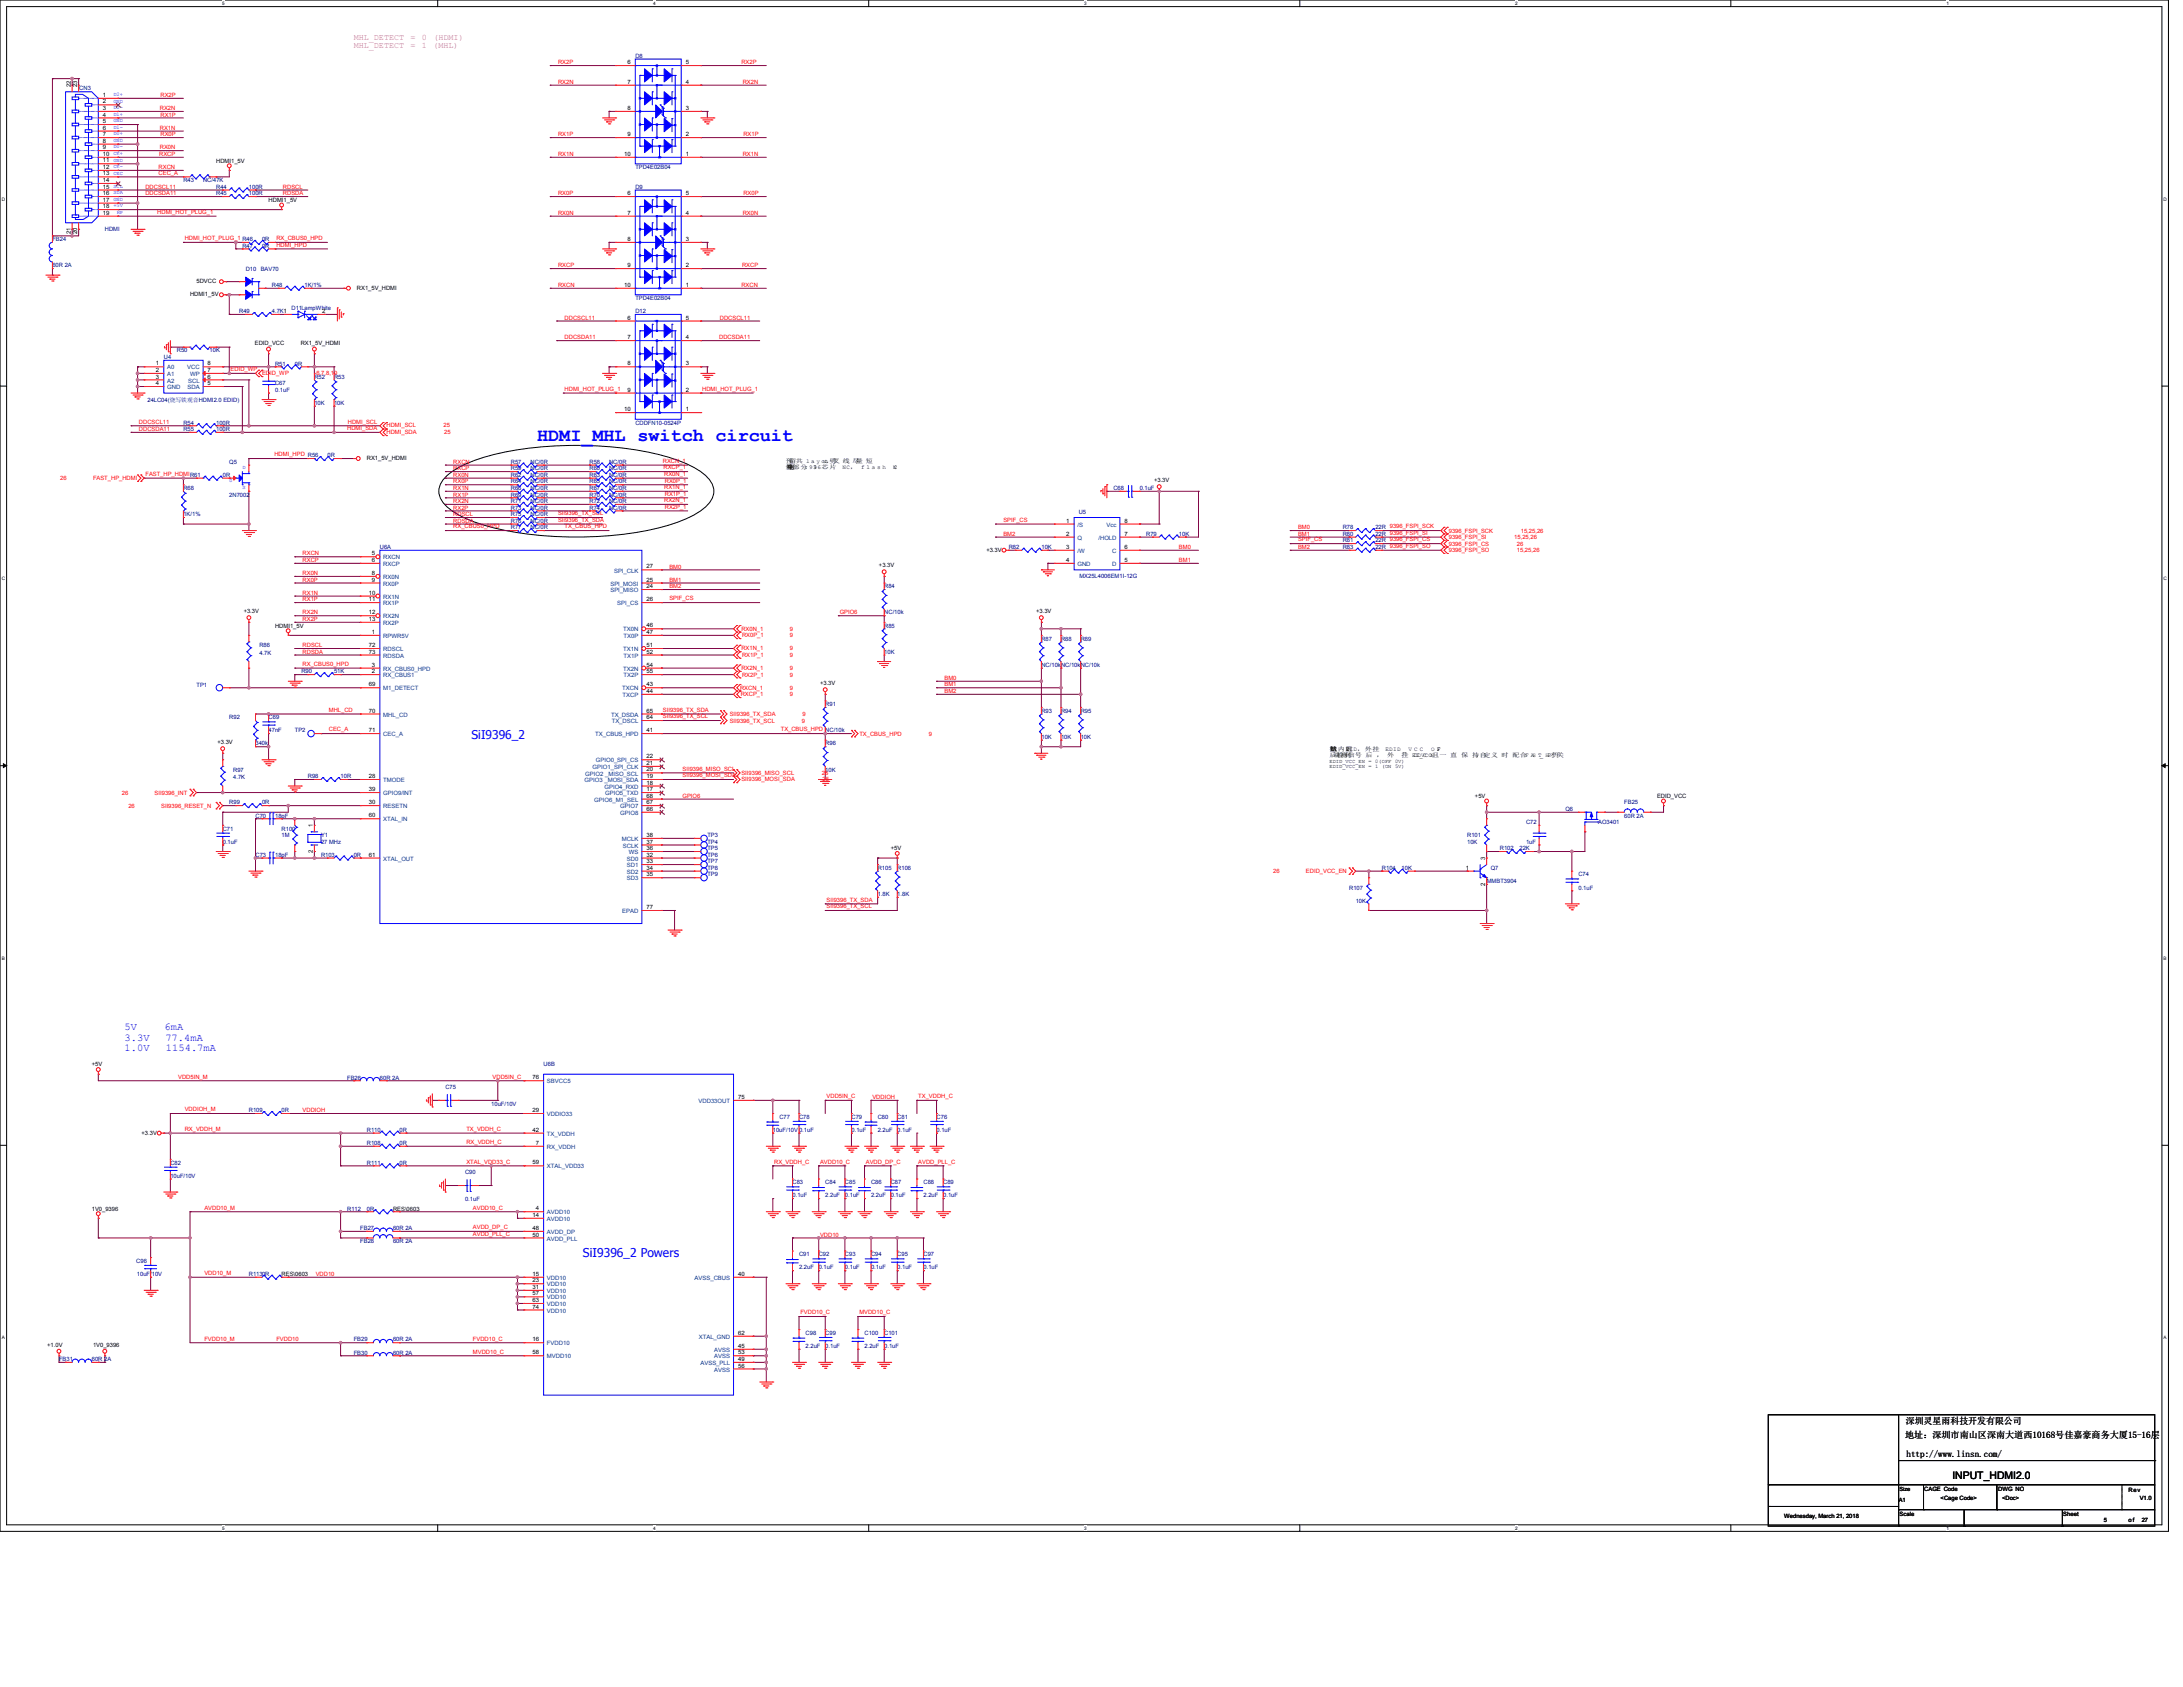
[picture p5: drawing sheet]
<svg xmlns="http://www.w3.org/2000/svg" width="1118mm" height="864mm" viewBox="0 0 1118 864" stroke-linecap="round" stroke-linejoin="round" font-family="sans-serif">
<defs><g id="words">
<text font-size="9.5" fill="#00f" x="275" y="226">HDMI_MHL switch circuit</text>
<g font-size="6.2" fill="#00f">
<text x="241" y="378">SiI9396_2</text>
<text x="298" y="643">SiI9396_2 Powers</text>
</g>
<g font-size="5.3" fill="#00f">
<text x="64" y="527">5V</text>
<text x="84" y="527">6mA</text>
<text x="64" y="533">3.3V</text>
<text x="85" y="533">77.4mA</text>
<text x="64" y="538">1.0V</text>
<text x="85" y="538">1154.7mA</text>
</g>
<text font-size="5.3" x="1000" y="757">INPUT_HDMI2.0</text>
<g font-size="4.7">
<text x="976" y="729">深圳灵星雨科技开发有限公司</text>
<text x="975" y="736">地址：深圳市南山区深南大道西10168号佳嘉豪商务大厦15-16层</text>
<text x="976" y="746">http://www.linsn.com/</text>
</g>
<g font-size="4.3" fill="#f0f">
<text x="181" y="20">MHL_DETECT</text>
<text x="210" y="20">=</text>
<text x="216" y="20">0</text>
<text x="222" y="20">(HDMI)</text>
<text x="181" y="25">MHL_DETECT</text>
<text x="210" y="25">=</text>
<text x="216" y="25">1</text>
<text x="222" y="25">(MHL)</text>
</g>
<g font-size="3.1">
<text x="36" y="45" transform="rotate(-90 36 45)">22</text>
<text x="40" y="45" transform="rotate(-90 40 45)">23</text>
<text x="36" y="120" transform="rotate(-90 36 120)">21</text>
<text x="40" y="120" transform="rotate(-90 40 120)">20</text>
<text x="160" y="424" transform="rotate(-90 160 424)">1</text>
<text x="160" y="437" transform="rotate(-90 160 437)">2</text>
<text x="760" y="440" transform="rotate(-90 760 440)">3</text>
<text x="760" y="453" transform="rotate(-90 760 453)">2</text>
</g>
<g font-size="3" fill="#000080">
<text x="325" y="30">D8</text>
<text x="41" y="46">CN3</text>
<text x="325" y="87">TPD4E02B04</text>
<text x="94" y="93">R43</text>
<text x="104" y="93">NC/47K</text>
<text x="111" y="100">R45</text>
<text x="111" y="97">R44</text>
<text x="127" y="100">100R</text>
<text x="127" y="97">100R</text>
<text x="325" y="97">D9</text>
<text x="54" y="118">HDMI</text>
<text x="27" y="123">FB24</text>
<text x="134" y="123">0R</text>
<text x="124" y="127">R47</text>
<text x="134" y="127">0R</text>
<text x="27" y="137">60R 2A</text>
<text x="126" y="139">D10</text>
<text x="133" y="139">BAV70</text>
<text x="139" y="147">R48</text>
<text x="156" y="147">1K/1%</text>
<text x="325" y="154">TPD4E02B04</text>
<text x="122" y="160">R49</text>
<text x="139" y="160">4.7K1</text>
<text x="149" y="159">D11LampWhite</text>
<text x="325" y="160">D12</text>
<text x="84" y="184">U4</text>
<text x="91" y="180">R50</text>
<text x="107" y="180">10K</text>
<text x="141" y="187">R51</text>
<text x="151" y="187">0R</text>
<text x="141" y="197">C67</text>
<text x="161" y="194">R52</text>
<text x="171" y="194">R53</text>
<text x="141" y="201">0.1uF</text>
<text x="75" y="206">24LC04(烧写铁观音HDMI2.0 EDID)</text>
<text x="161" y="207">10K</text>
<text x="171" y="207">10K</text>
<text x="94" y="217">R54</text>
<text x="94" y="221">R55</text>
<text x="111" y="217">100R</text>
<text x="111" y="221">100R</text>
<text x="325" y="217">CDDFN10-0524P</text>
<text x="117" y="237">Q5</text>
<text x="168" y="234">0R</text>
<text x="262" y="237">R57</text>
<text x="272" y="237">NC/0R</text>
<text x="302" y="237">R58</text>
<text x="312" y="237">NC/0R</text>
<text x="114" y="244">0R</text>
<text x="262" y="241">R59</text>
<text x="262" y="244">R62</text>
<text x="272" y="241">NC/0R</text>
<text x="272" y="244">NC/0R</text>
<text x="302" y="241">R60</text>
<text x="302" y="244">R63</text>
<text x="312" y="241">NC/0R</text>
<text x="312" y="244">NC/0R</text>
<text x="94" y="251">R68</text>
<text x="262" y="247">R64</text>
<text x="262" y="251">R66</text>
<text x="272" y="247">NC/0R</text>
<text x="272" y="251">NC/0R</text>
<text x="302" y="247">R65</text>
<text x="302" y="251">R67</text>
<text x="312" y="247">NC/0R</text>
<text x="312" y="251">NC/0R</text>
<text x="570" y="251">C68</text>
<text x="583" y="251">0.1uF</text>
<text x="117" y="254">2N7002</text>
<text x="262" y="254">R69</text>
<text x="262" y="258">R71</text>
<text x="272" y="254">NC/0R</text>
<text x="272" y="258">NC/0R</text>
<text x="302" y="254">R70</text>
<text x="302" y="258">R72</text>
<text x="312" y="254">NC/0R</text>
<text x="312" y="258">NC/0R</text>
<text x="262" y="261">R73</text>
<text x="272" y="261">NC/0R</text>
<text x="302" y="261">R74</text>
<text x="312" y="261">NC/0R</text>
<text x="552" y="263">U5</text>
<text x="94" y="264">1K/1%</text>
<text x="262" y="264">R75</text>
<text x="262" y="268">R76</text>
<text x="272" y="264">NC/0R</text>
<text x="272" y="268">NC/0R</text>
<text x="262" y="271">R77</text>
<text x="272" y="271">NC/0R</text>
<text x="587" y="274">R79</text>
<text x="604" y="274">10K</text>
<text x="687" y="271">R78</text>
<text x="687" y="274">R80</text>
<text x="704" y="271">22R 9396_FSPI_SCK</text>
<text x="704" y="274">22R 9396_FSPI_SI</text>
<text x="194" y="281">U6A</text>
<text x="516" y="281">R82</text>
<text x="533" y="281">10K</text>
<text x="687" y="278">R81</text>
<text x="687" y="281">R83</text>
<text x="704" y="278">22R 9396_FSPI_CS</text>
<text x="704" y="281">22R 9396_FSPI_SO</text>
<text x="553" y="296">MX25L4006EM1I-12G</text>
<text x="453" y="301">R84</text>
<text x="453" y="315">NC/10k</text>
<text x="453" y="321">R85</text>
<text x="533" y="328">R87</text>
<text x="543" y="328">R88</text>
<text x="553" y="328">R89</text>
<text x="133" y="331">R86</text>
<text x="133" y="335">4.7K</text>
<text x="453" y="335">10K</text>
<text x="533" y="341">NC/10k</text>
<text x="543" y="341">NC/10k</text>
<text x="553" y="341">NC/10k</text>
<text x="154" y="345">R90</text>
<text x="171" y="345">51K</text>
<text x="101" y="351">TP1</text>
<text x="423" y="361">R91</text>
<text x="533" y="365">R93</text>
<text x="543" y="365">R94</text>
<text x="553" y="365">R95</text>
<text x="117" y="368">R92</text>
<text x="138" y="368">C69</text>
<text x="138" y="375">47nF</text>
<text x="151" y="375">TP2</text>
<text x="423" y="375">NC/10k</text>
<text x="131" y="382">340k</text>
<text x="423" y="382">R96</text>
<text x="533" y="378">10K</text>
<text x="543" y="378">10K</text>
<text x="553" y="378">10K</text>
<text x="119" y="395">R97</text>
<text x="423" y="395">10K</text>
<text x="119" y="399">4.7K</text>
<text x="158" y="398">R98</text>
<text x="174" y="398">10R</text>
<text x="117" y="412">R99</text>
<text x="134" y="412">0R</text>
<text x="832" y="412">FB25</text>
<text x="131" y="419">C70</text>
<text x="141" y="419">18pF</text>
<text x="801" y="415">Q6</text>
<text x="832" y="419">60R 2A</text>
<text x="114" y="425">C71</text>
<text x="144" y="425">R100</text>
<text x="781" y="422">C72</text>
<text x="818" y="422">AO3401</text>
<text x="114" y="432">0.1uF</text>
<text x="144" y="429">1M</text>
<text x="164" y="429">Y1</text>
<text x="164" y="432">27 MHz</text>
<text x="362" y="429">TP3</text>
<text x="362" y="432">TP4</text>
<text x="751" y="429">R101</text>
<text x="751" y="432">10K</text>
<text x="781" y="432">1uF</text>
<text x="362" y="435">TP5</text>
<text x="768" y="435">R102</text>
<text x="778" y="435">22K</text>
<text x="131" y="439">C73</text>
<text x="141" y="439">18pF</text>
<text x="164" y="439">R103</text>
<text x="181" y="439">0R</text>
<text x="362" y="439">TP6</text>
<text x="362" y="442">TP7</text>
<text x="362" y="449">TP9</text>
<text x="362" y="445">TP8</text>
<text x="449" y="445">R105</text>
<text x="459" y="445">R106</text>
<text x="708" y="445">R104</text>
<text x="718" y="445">10K</text>
<text x="763" y="445">Q7</text>
<text x="808" y="449">C74</text>
<text x="691" y="455">R107</text>
<text x="761" y="452">MMBT3904</text>
<text x="808" y="455">0.1uF</text>
<text x="449" y="459">1.8K</text>
<text x="459" y="459">1.8K</text>
<text x="694" y="462">10K</text>
<text x="278" y="546">U6B</text>
<text x="178" y="553">FB26</text>
<text x="194" y="553">60R 2A</text>
<text x="228" y="558">C75</text>
<text x="127" y="569">R109</text>
<text x="144" y="569">0R</text>
<text x="252" y="566">10uF/10V</text>
<text x="399" y="573">C77</text>
<text x="409" y="573">C78</text>
<text x="436" y="573">C79</text>
<text x="449" y="573">C80</text>
<text x="459" y="573">C81</text>
<text x="479" y="573">C76</text>
<text x="188" y="579">R110</text>
<text x="205" y="579">0R</text>
<text x="396" y="579">10uF/10V</text>
<text x="409" y="579">0.1uF</text>
<text x="436" y="579">0.1uF</text>
<text x="449" y="579">2.2uF</text>
<text x="459" y="579">0.1uF</text>
<text x="479" y="579">0.1uF</text>
<text x="188" y="586">R108</text>
<text x="205" y="586">0R</text>
<text x="87" y="596">C82</text>
<text x="188" y="596">R111</text>
<text x="205" y="596">0R</text>
<text x="87" y="603">10uF/10V</text>
<text x="238" y="601">C90</text>
<text x="406" y="606">C83</text>
<text x="423" y="606">C84</text>
<text x="433" y="606">C85</text>
<text x="446" y="606">C86</text>
<text x="456" y="606">C87</text>
<text x="473" y="606">C88</text>
<text x="483" y="606">C89</text>
<text x="238" y="615">0.1uF</text>
<text x="406" y="613">0.1uF</text>
<text x="423" y="613">2.2uF</text>
<text x="433" y="613">0.1uF</text>
<text x="446" y="613">2.2uF</text>
<text x="456" y="613">0.1uF</text>
<text x="473" y="613">2.2uF</text>
<text x="483" y="613">0.1uF</text>
<text x="178" y="620">R112</text>
<text x="188" y="620">0R</text>
<text x="184" y="630">FB27</text>
<text x="201" y="630">60R 2A</text>
<text x="184" y="636">FB28</text>
<text x="201" y="636">60R 2A</text>
<text x="70" y="646">C96</text>
<text x="409" y="643">C91</text>
<text x="419" y="643">C92</text>
<text x="433" y="643">C93</text>
<text x="446" y="643">C94</text>
<text x="459" y="643">C95</text>
<text x="473" y="643">C97</text>
<text x="70" y="653">10uF/10V</text>
<text x="127" y="653">R1130R</text>
<text x="409" y="650">2.2uF</text>
<text x="419" y="650">0.1uF</text>
<text x="433" y="650">0.1uF</text>
<text x="446" y="650">0.1uF</text>
<text x="459" y="650">0.1uF</text>
<text x="473" y="650">0.1uF</text>
<text x="412" y="683">C98</text>
<text x="423" y="683">C99</text>
<text x="443" y="683">C100</text>
<text x="453" y="683">C101</text>
<text x="181" y="687">FB29</text>
<text x="201" y="687">60R 2A</text>
<text x="181" y="693">FB30</text>
<text x="201" y="693">60R 2A</text>
<text x="412" y="690">2.2uF</text>
<text x="423" y="690">0.1uF</text>
<text x="443" y="690">2.2uF</text>
<text x="453" y="690">0.1uF</text>
<text x="30" y="697">FB31</text>
<text x="47" y="697">60R 2A</text>
</g>
<g font-size="3" fill="#f00">
<text x="286" y="33">RX2P</text>
<text x="380" y="33">RX2P</text>
<text x="286" y="43">RX2N</text>
<text x="380" y="43">RX2N</text>
<text x="82" y="50">RX2P</text>
<text x="82" y="56">RX2N</text>
<text x="82" y="60">RX1P</text>
<text x="82" y="66">RX1N</text>
<text x="82" y="70">RX0P</text>
<text x="286" y="70">RX1P</text>
<text x="381" y="70">RX1P</text>
<text x="82" y="76">RX0N</text>
<text x="82" y="80">RXCP</text>
<text x="286" y="80">RX1N</text>
<text x="380" y="80">RX1N</text>
<text x="81" y="89">CEC_A</text>
<text x="81" y="87">RXCN</text>
<text x="74" y="100">DDCSDA11</text>
<text x="74" y="97">DDCSCL11</text>
<text x="145" y="100">RDSDA</text>
<text x="145" y="97">RDSCL</text>
<text x="286" y="100">RX0P</text>
<text x="381" y="100">RX0P</text>
<text x="81" y="110">HDMI_HOT_PLUG_1</text>
<text x="286" y="110">RX0N</text>
<text x="380" y="110">RX0N</text>
<text x="95" y="123">HDMI_HOT_PLUG_1 R46</text>
<text x="142" y="123">RX_CBUS0_HPD</text>
<text x="142" y="126">HDMI_HPD</text>
<text x="286" y="137">RXCP</text>
<text x="380" y="137">RXCP</text>
<text x="286" y="147">RXCN</text>
<text x="380" y="147">RXCN</text>
<text x="289" y="164">DDCSCL11</text>
<text x="369" y="164">DDCSCL11</text>
<text x="289" y="174">DDCSDA11</text>
<text x="368" y="174">DDCSDA11</text>
<text x="118" y="190">EDID_WP</text>
<text x="134" y="192">EDID_WP</text>
<text x="162" y="192">6,7,8,10</text>
<text x="289" y="200">HDMI_HOT_PLUG_1</text>
<text x="359" y="200">HDMI_HOT_PLUG_1</text>
<text x="71" y="221">DDCSDA11</text>
<text x="71" y="217">DDCSCL11</text>
<text x="178" y="220">HDMI_SDA</text>
<text x="178" y="217">HDMI_SCL</text>
<text x="198" y="219">HDMI_SCL</text>
<text x="198" y="222">HDMI_SDA</text>
<text x="227" y="219">25</text>
<text x="227" y="222">25</text>
<text x="141" y="234">HDMI_HPD R56</text>
<text x="232" y="237">RXCN</text>
<text x="339" y="237">RXCN_1</text>
<text x="31" y="245">26</text>
<text x="48" y="245">FAST_HP_HDMI</text>
<text x="74" y="244">FAST_HP_HDMIR61</text>
<text x="232" y="244">RX0N</text>
<text x="232" y="241">RXCP</text>
<text x="340" y="240">RXCP_1</text>
<text x="340" y="244">RX0N_1</text>
<text x="232" y="251">RX1N</text>
<text x="232" y="247">RX0P</text>
<text x="340" y="250">RX1N_1</text>
<text x="340" y="247">RX0P_1</text>
<text x="232" y="254">RX1P</text>
<text x="232" y="258">RX2N</text>
<text x="340" y="257">RX2N_1</text>
<text x="340" y="254">RX1P_1</text>
<text x="232" y="261">RX2P</text>
<text x="286" y="264">SII9396_TX_SCL</text>
<text x="340" y="260">RX2P_1</text>
<text x="232" y="264">RDSCL</text>
<text x="232" y="268">RDSDA</text>
<text x="286" y="267">SII9396_TX_SDA</text>
<text x="514" y="267">SPIF_CS</text>
<text x="232" y="271">RX_CBUS0_HPD</text>
<text x="289" y="271">TX_CBUS_HPD</text>
<text x="514" y="274">BM2</text>
<text x="665" y="274">BM1</text>
<text x="665" y="271">BM0</text>
<text x="742" y="273">9396_FSPI_SCK</text>
<text x="779" y="273">15,25,26</text>
<text x="604" y="281">BM0</text>
<text x="665" y="277">SPIF_CS</text>
<text x="665" y="281">BM2</text>
<text x="742" y="276">9396_FSPI_SI</text>
<text x="742" y="279">9396_FSPI_CS</text>
<text x="775" y="276">15,25,26</text>
<text x="777" y="279">26</text>
<text x="155" y="284">RXCN</text>
<text x="155" y="288">RXCP</text>
<text x="604" y="288">BM1</text>
<text x="742" y="283">9396_FSPI_SO</text>
<text x="777" y="283">15,25,26</text>
<text x="343" y="291">BM0</text>
<text x="155" y="294">RX0N</text>
<text x="155" y="298">RX0P</text>
<text x="343" y="298">BM1</text>
<text x="155" y="304">RX1N</text>
<text x="343" y="301">BM2</text>
<text x="155" y="308">RX1P</text>
<text x="343" y="307">SPIF_CS</text>
<text x="155" y="315">RX2N</text>
<text x="155" y="318">RX2P</text>
<text x="430" y="315">GPIO6</text>
<text x="380" y="323">RX0N_1</text>
<text x="404" y="323">9</text>
<text x="380" y="326">RX0P_1</text>
<text x="404" y="326">9</text>
<text x="155" y="331">RDSCL</text>
<text x="155" y="335">RDSDA</text>
<text x="380" y="333">RX1N_1</text>
<text x="404" y="333">9</text>
<text x="155" y="341">RX_CBUS0_HPD</text>
<text x="380" y="336">RX1P_1</text>
<text x="404" y="336">9</text>
<text x="380" y="343">RX2N_1</text>
<text x="380" y="346">RX2P_1</text>
<text x="404" y="346">9</text>
<text x="404" y="343">9</text>
<text x="379" y="353">RXCN_1</text>
<text x="404" y="353">9</text>
<text x="484" y="351">BM1</text>
<text x="484" y="348">BM0</text>
<text x="379" y="356">RXCP_1</text>
<text x="404" y="356">9</text>
<text x="484" y="355">BM2</text>
<text x="168" y="364">MHL_CD</text>
<text x="339" y="364">SII9396_TX_SDA</text>
<text x="339" y="368">SII9396_TX_SCL</text>
<text x="374" y="370">SII9396_TX_SCL</text>
<text x="374" y="367">SII9396_TX_SDA</text>
<text x="410" y="370">9</text>
<text x="411" y="367">9</text>
<text x="168" y="374">CEC_A</text>
<text x="400" y="374">TX_CBUS_HPD</text>
<text x="440" y="377">TX_CBUS_HPD</text>
<text x="475" y="377">9</text>
<text x="349" y="395">SII9396_MISO_SCL</text>
<text x="349" y="398">SII9396_MOSI_SDA</text>
<text x="380" y="397">SII9396_MISO_SCL</text>
<text x="380" y="400">SII9396_MOSI_SDA</text>
<text x="421" y="397">25</text>
<text x="421" y="400">25</text>
<text x="62" y="407">26</text>
<text x="79" y="407">SII9396_INT</text>
<text x="66" y="413">26</text>
<text x="83" y="413">SII9396_RESET_N</text>
<text x="349" y="408">GPIO6</text>
<text x="652" y="447">26</text>
<text x="669" y="447">EDID_VCC_EN</text>
<text x="423" y="462">SII9396_TX_SDA</text>
<text x="423" y="465">SII9396_TX_SCL</text>
<text x="91" y="552">VDD5IN_M</text>
<text x="252" y="552">VDD5IN_C</text>
<text x="423" y="562">VDD5IN_C</text>
<text x="447" y="563">VDDIOH</text>
<text x="470" y="562">TX_VDDH_C</text>
<text x="95" y="569">VDDIOH_M</text>
<text x="155" y="569">VDDIOH</text>
<text x="95" y="579">RX_VDDH_M</text>
<text x="239" y="579">TX_VDDH_C</text>
<text x="239" y="586">RX_VDDH_C</text>
<text x="239" y="596">XTAL_VDD33_C</text>
<text x="396" y="596">RX_VDDH_C</text>
<text x="420" y="596">AVDD10_C</text>
<text x="443" y="596">AVDD_DP_C</text>
<text x="470" y="596">AVDD_PLL_C</text>
<text x="105" y="619">AVDD10_M</text>
<text x="242" y="619">AVDD10_C</text>
<text x="242" y="629">AVDD_DP_C</text>
<text x="242" y="633">AVDD_PLL_C</text>
<text x="420" y="633">VDD10</text>
<text x="105" y="653">VDD10_M</text>
<text x="162" y="653">VDD10</text>
<text x="410" y="673">FVDD10_C</text>
<text x="440" y="673">MVDD10_C</text>
<text x="105" y="686">FVDD10_M</text>
<text x="142" y="687">FVDD10</text>
<text x="242" y="686">FVDD10_C</text>
<text x="242" y="693">MVDD10_C</text>
</g>
<g font-size="3">
<text x="321" y="33">6</text>
<text x="351" y="33">5</text>
<text x="321" y="43">7</text>
<text x="351" y="43">4</text>
<text x="53" y="50">1</text>
<text x="53" y="53">2</text>
<text x="53" y="56">3</text>
<text x="53" y="60">4</text>
<text x="321" y="56">8</text>
<text x="351" y="56">3</text>
<text x="53" y="63">5</text>
<text x="53" y="66">6</text>
<text x="53" y="70">7</text>
<text x="321" y="70">9</text>
<text x="351" y="70">2</text>
<text x="53" y="73">8</text>
<text x="53" y="76">9</text>
<text x="53" y="80">10</text>
<text x="53" y="83">11</text>
<text x="111" y="83">HDMI1_5V</text>
<text x="320" y="80">10</text>
<text x="351" y="80">1</text>
<text x="53" y="86">12</text>
<text x="53" y="90">13</text>
<text x="53" y="93">14</text>
<text x="53" y="97">15</text>
<text x="53" y="100">16</text>
<text x="321" y="100">6</text>
<text x="351" y="100">5</text>
<text x="53" y="103">17</text>
<text x="53" y="107">18</text>
<text x="138" y="103">HDMI1_5V</text>
<text x="53" y="110">19</text>
<text x="321" y="110">7</text>
<text x="351" y="110">4</text>
<text x="321" y="123">8</text>
<text x="351" y="123">3</text>
<text x="321" y="137">9</text>
<text x="351" y="137">2</text>
<text x="101" y="145">5DVCC</text>
<text x="183" y="148">RX1_5V_HDMI</text>
<text x="320" y="147">10</text>
<text x="351" y="147">1</text>
<text x="97" y="152">HDMI1_5V</text>
<text x="165" y="160">2</text>
<text x="321" y="164">6</text>
<text x="351" y="164">5</text>
<text x="321" y="174">7</text>
<text x="351" y="174">4</text>
<text x="130" y="176">EDID_VCC</text>
<text x="154" y="176">RX1_5V_HDMI</text>
<text x="80" y="187">1</text>
<text x="80" y="190">2</text>
<text x="106" y="187">8</text>
<text x="106" y="190">7</text>
<text x="321" y="187">8</text>
<text x="351" y="187">3</text>
<text x="80" y="197">4</text>
<text x="80" y="194">3</text>
<text x="106" y="194">6</text>
<text x="106" y="197">5</text>
<text x="321" y="200">9</text>
<text x="351" y="200">2</text>
<text x="320" y="211">10</text>
<text x="351" y="211">1</text>
<text x="188" y="235">RX1_5V_HDMI</text>
<text x="402" y="237">预</text>
<text x="404" y="237">留共 l a y out，叉 线 尽</text>
<text x="425" y="237">劈</text>
<text x="438" y="237">量 短</text>
<text x="402" y="240">焊部分 93</text>
<text x="403" y="240">接</text>
<text x="403" y="240">电</text>
<text x="403" y="240">阻</text>
<text x="412" y="240">， 96芯片</text>
<text x="431" y="240">NC， f l a s h</text>
<text x="457" y="240">N</text>
<text x="458" y="240">C</text>
<text x="591" y="247">+3.3V</text>
<text x="546" y="268">1</text>
<text x="576" y="268">8</text>
<text x="546" y="274">2</text>
<text x="576" y="274">7</text>
<text x="546" y="281">3</text>
<text x="576" y="281">6</text>
<text x="190" y="284">5</text>
<text x="190" y="288">6</text>
<text x="505" y="282">+3.3V</text>
<text x="546" y="288">4</text>
<text x="576" y="288">5</text>
<text x="331" y="291">27</text>
<text x="450" y="290">+3.3V</text>
<text x="190" y="294">8</text>
<text x="190" y="298">9</text>
<text x="331" y="298">25</text>
<text x="189" y="304">10</text>
<text x="331" y="301">24</text>
<text x="189" y="308">11</text>
<text x="331" y="308">26</text>
<text x="125" y="314">+3.3V</text>
<text x="189" y="314">12</text>
<text x="189" y="318">13</text>
<text x="530" y="314">+3.3V</text>
<text x="141" y="321">HDMI1_5V</text>
<text x="331" y="321">46</text>
<text x="190" y="325">1</text>
<text x="331" y="325">47</text>
<text x="189" y="331">72</text>
<text x="189" y="335">73</text>
<text x="331" y="335">52</text>
<text x="331" y="331">51</text>
<text x="190" y="341">3</text>
<text x="331" y="341">54</text>
<text x="190" y="345">2</text>
<text x="331" y="345">55</text>
<text x="189" y="351">69</text>
<text x="331" y="351">43</text>
<text x="420" y="351">+3.3V</text>
<text x="331" y="355">44</text>
<text x="189" y="365">70</text>
<text x="331" y="365">65</text>
<text x="331" y="368">64</text>
<text x="189" y="375">71</text>
<text x="331" y="375">41</text>
<text x="111" y="381">+3.3V</text>
<text x="331" y="388">22</text>
<text x="681" y="385">初</text>
<text x="681" y="388">后检到</text>
<text x="681" y="385">始</text>
<text x="681" y="385">默</text>
<text x="681" y="385">认内置</text>
<text x="682" y="388">端测信号 后 ， 外</text>
<text x="689" y="385">E</text>
<text x="689" y="385">DID，外挂</text>
<text x="709" y="385">EDID _ V C C</text>
<text x="717" y="388">挂 EDID_VCC ON且一 直 保 持自</text>
<text x="733" y="385">O F</text>
<text x="756" y="388">，定义 时 配合F AS T_ HP才关</text>
<text x="795" y="388">开</text>
<text x="331" y="395">20</text>
<text x="331" y="392">21</text>
<text x="189" y="398">28</text>
<text x="331" y="402">18</text>
<text x="331" y="398">19</text>
<text x="189" y="405">39</text>
<text x="331" y="405">17</text>
<text x="189" y="412">30</text>
<text x="331" y="412">67</text>
<text x="331" y="408">68</text>
<text x="755" y="408">+5V</text>
<text x="848" y="408">EDID_VCC</text>
<text x="189" y="418">60</text>
<text x="331" y="415">66</text>
<text x="331" y="432">37</text>
<text x="331" y="428">38</text>
<text x="331" y="435">36</text>
<text x="456" y="435">+5V</text>
<text x="189" y="439">61</text>
<text x="331" y="442">33</text>
<text x="331" y="439">32</text>
<text x="331" y="449">35</text>
<text x="331" y="445">34</text>
<text x="750" y="445">1</text>
<text x="331" y="465">77</text>
<text x="47" y="546">+5V</text>
<text x="273" y="553">76</text>
<text x="378" y="563">75</text>
<text x="273" y="569">29</text>
<text x="72" y="581">+3.3V</text>
<text x="273" y="579">42</text>
<text x="274" y="586">7</text>
<text x="273" y="596">59</text>
<text x="47" y="620">1V0_9396</text>
<text x="201" y="620">RES\0603</text>
<text x="273" y="623">14</text>
<text x="274" y="620">4</text>
<text x="273" y="630">48</text>
<text x="273" y="633">50</text>
<text x="144" y="653">RES\0603</text>
<text x="273" y="653">15</text>
<text x="378" y="653">40</text>
<text x="273" y="660">31</text>
<text x="273" y="656">23</text>
<text x="273" y="663">57</text>
<text x="273" y="667">63</text>
<text x="273" y="670">74</text>
<text x="378" y="683">62</text>
<text x="24" y="689">+1.0V</text>
<text x="48" y="689">1V0_9396</text>
<text x="273" y="687">16</text>
<text x="378" y="690">45</text>
<text x="273" y="693">58</text>
<text x="378" y="693">53</text>
<text x="378" y="697">49</text>
<text x="378" y="700">56</text>
<text x="985" y="763">CAGE Code</text>
<text x="994" y="768">&lt;Cage Code&gt;</text>
<text x="1023" y="763">DWG NO</text>
<text x="1025" y="768">&lt;Doc&gt;</text>
<text x="1090" y="764">Rev</text>
<text x="1095" y="768">V1.0</text>
<text x="972" y="769">A1</text>
<text x="913" y="777">Wednesday, March 21, 2018</text>
<text x="972" y="776">Scale</text>
<text x="1056" y="776">Sheet</text>
<text x="1077" y="779">5</text>
<text x="1090" y="779">of</text>
<text x="1096" y="779">27</text>
</g>
<g font-size="3" fill="#004080">
<text x="86" y="189">A0</text>
<text x="96" y="189">VCC</text>
<text x="86" y="192">A1</text>
<text x="86" y="196">A2</text>
<text x="96" y="196">SCL</text>
<text x="97" y="192">WP</text>
<text x="86" y="199">GND</text>
<text x="96" y="199">SDA</text>
<text x="552" y="270">/S</text>
<text x="567" y="270">Vcc</text>
<text x="552" y="276">Q</text>
<text x="562" y="276">/HOLD</text>
<text x="196" y="286">RXCN</text>
<text x="552" y="283">/W</text>
<text x="569" y="283">C</text>
<text x="196" y="290">RXCP</text>
<text x="314" y="293">SPI_CLK</text>
<text x="552" y="290">GND</text>
<text x="569" y="290">D</text>
<text x="196" y="296">RX0N</text>
<text x="196" y="300">RX0P</text>
<text x="312" y="300">SPI_MOSI</text>
<text x="312" y="303">SPI_MISO</text>
<text x="196" y="306">RX1N</text>
<text x="196" y="310">RX1P</text>
<text x="316" y="310">SPI_CS</text>
<text x="196" y="317">RX2N</text>
<text x="196" y="320">RX2P</text>
<text x="319" y="323">TX0N</text>
<text x="196" y="327">RPWR5V</text>
<text x="319" y="327">TX0P</text>
<text x="196" y="333">RDSCL</text>
<text x="319" y="333">TX1N</text>
<text x="196" y="337">RDSDA</text>
<text x="319" y="337">TX1P</text>
<text x="196" y="343">RX_CBUS0_HPD</text>
<text x="196" y="347">RX_CBUS1</text>
<text x="319" y="343">TX2N</text>
<text x="319" y="347">TX2P</text>
<text x="196" y="353">M1_DETECT</text>
<text x="319" y="353">TXCN</text>
<text x="319" y="357">TXCP</text>
<text x="196" y="367">MHL_CD</text>
<text x="313" y="367">TX_DSDA</text>
<text x="313" y="370">TX_DSCL</text>
<text x="196" y="377">CEC_A</text>
<text x="305" y="377">TX_CBUS_HPD</text>
<text x="303" y="394">GPIO1_SPI_CLK</text>
<text x="305" y="390">GPIO0_SPI_CS</text>
<text x="196" y="400">TMODE</text>
<text x="299" y="400">GPIO3 _MOSI_SDA</text>
<text x="300" y="397">GPIO2 _MISO_SCL</text>
<text x="196" y="407">GPIO9/INT</text>
<text x="309" y="404">GPIO4_RXD</text>
<text x="310" y="407">GPIO5_TXD</text>
<text x="196" y="414">RESETN</text>
<text x="304" y="410">GPIO6_M1_SEL</text>
<text x="318" y="414">GPIO7</text>
<text x="318" y="417">GPIO8</text>
<text x="196" y="420">XTAL_IN</text>
<text x="318" y="431">MCLK</text>
<text x="319" y="434">SCLK</text>
<text x="322" y="437">WS</text>
<text x="196" y="441">XTAL_OUT</text>
<text x="321" y="444">SD1</text>
<text x="321" y="441">SD0</text>
<text x="321" y="447">SD2</text>
<text x="321" y="451">SD3</text>
<text x="319" y="467">EPAD</text>
<text x="280" y="555">SBVCC5</text>
<text x="358" y="565">VDD33OUT</text>
<text x="280" y="571">VDDIO33</text>
<text x="280" y="581">TX_VDDH</text>
<text x="280" y="588">RX_VDDH</text>
<text x="280" y="598">XTAL_VDD33</text>
<text x="280" y="622">AVDD10</text>
<text x="280" y="625">AVDD10</text>
<text x="280" y="635">AVDD_PLL</text>
<text x="280" y="632">AVDD_DP</text>
<text x="280" y="655">VDD10</text>
<text x="280" y="659">VDD10</text>
<text x="356" y="655">AVSS_CBUS</text>
<text x="280" y="662">VDD10</text>
<text x="280" y="665">VDD10</text>
<text x="280" y="669">VDD10</text>
<text x="280" y="672">VDD10</text>
<text x="280" y="689">FVDD10</text>
<text x="358" y="685">XTAL_GND</text>
<text x="280" y="695">MVDD10</text>
<text x="366" y="692">AVSS</text>
<text x="366" y="695">AVSS</text>
<text x="359" y="699">AVSS_PLL</text>
<text x="366" y="702">AVSS</text>
</g>
<text font-size="2.9" x="972" y="763">Size</text>
<g font-size="2.8" fill="#00f">
<text x="58" y="53">GND</text>
<text x="58" y="49">D2+</text>
<text x="58" y="56">D2-</text>
<text x="58" y="59">D1+</text>
<text x="58" y="63">GND</text>
<text x="58" y="66">D1-</text>
<text x="58" y="69">D0+</text>
<text x="58" y="73">GND</text>
<text x="58" y="76">D0-</text>
<text x="58" y="83">GND</text>
<text x="58" y="79">CK+</text>
<text x="58" y="86">CK-</text>
<text x="58" y="89">CEC</text>
<text x="58" y="99">SDA</text>
<text x="58" y="96">SCL</text>
<text x="58" y="106">+5V</text>
<text x="58" y="103">GND</text>
<text x="60" y="110">HP</text>
<text x="124" y="240">D</text>
<text x="117" y="247">G</text>
<text x="124" y="250">S</text>
</g>
<g font-size="2.8">
<text x="681" y="390">EDID_VCC_EN = 0(OFF 0V)</text>
<text x="681" y="393">EDID_VCC_EN = 1 (ON 5V)</text>
</g>
<g font-size="2.4">
<text x="114" y="3">5</text>
<text x="334" y="3">4</text>
<text x="555" y="3">3</text>
<text x="776" y="3">2</text>
<text x="996" y="3">1</text>
<text x="1" y="103">D</text>
<text x="1108" y="103">D</text>
<text x="1" y="297">C</text>
<text x="1108" y="297">C</text>
<text x="1" y="491">B</text>
<text x="1108" y="491">B</text>
<text x="1" y="686">A</text>
<text x="1108" y="686">A</text>
<text x="114" y="783">5</text>
<text x="334" y="783">4</text>
<text x="555" y="783">3</text>
<text x="776" y="783">2</text>
<text x="996" y="783">1</text>
</g>
</g></defs>
<path d="M0 0h1110v784h-1110zM3 3h1104v778h-1104z" fill="none" stroke="#000" stroke-width=".51"/>
<g fill="#fff">
<path d="M114 0h1v3h-1z"/>
<path d="M114 781h1v3h-1z"/>
</g>
<path d="M224 0v3M224 781v3" fill="none" stroke="#000" stroke-width=".51"/>
<g fill="#fff">
<path d="M334 0h2v3h-2z"/>
<path d="M334 781h2v3h-2z"/>
</g>
<path d="M445 0v3M445 781v3" fill="none" stroke="#000" stroke-width=".51"/>
<g fill="#fff">
<path d="M555 0h1v3h-1z"/>
<path d="M555 781h1v3h-1z"/>
</g>
<path d="M665 0v3M665 781v3" fill="none" stroke="#000" stroke-width=".51"/>
<g fill="#fff">
<path d="M776 0h1v3h-1z"/>
<path d="M776 781h1v3h-1z"/>
</g>
<path d="M886 0v3M886 781v3" fill="none" stroke="#000" stroke-width=".51"/>
<g fill="#fff">
<path d="M996 0h2v3h-2z"/>
<path d="M996 781h2v3h-2z"/>
<path d="M1 100h2v3h-2z"/>
<path d="M1108 100h1v3h-1z"/>
<path d="M1 295h2v2h-2z"/>
<path d="M1108 295h1v2h-1z"/>
</g>
<path d="M0 198h3M1107 198h3" fill="none" stroke="#000" stroke-width=".51"/>
<g fill="#fff">
<path d="M1 489h1v3h-1z"/>
<path d="M1108 489h1v3h-1z"/>
</g>
<path d="M0 392h3M1107 392h3" fill="none" stroke="#000" stroke-width=".51"/>
<path d="M2 391l1 1-1 1zM1107 392l1-1v2z" fill="#000" stroke="#000" stroke-width=".51"/>
<g fill="#fff">
<path d="M1 683h1v3h-1z"/>
<path d="M1108 683h1v3h-1z"/>
</g>
<g fill="none" stroke="#000" stroke-width=".51">
<path d="M229 244a71 71 0 0 1 35-14 182 182 0 0 1 84 6 29 29 0 0 1 17 12 10 10 0 0 1-5 13 96 96 0 0 1-46 13 168 168 0 0 1-75-8 23 23 0 0 1-14-13 10 10 0 0 1 4-9zM0 586h3M1107 586h3M905 724h198v57h-198zM972 724v57M972 748h131M1103 748h.1M905 760h.1M905 760h198M906 771h.1M906 771h66M972 773h.1"/>
<path d="M972 773h131M985 773h.1M985 760v13M1006 773v8M1022 773h.1M1022 760v13M1056 773v8M972 781h.1M1006 781h.1M1056 781h.1"/>
</g>
<g fill="none" stroke="#800040" stroke-width=".51">
<path d="M282 34h.1M282 34h33M359 34h.1M359 34h33M27 40h.1M27 40h13M27 40v81M37 40h.1M37 40v4M40 40h.1M40 40v4M60 50h.1"/>
<path d="M60 57h.1M60 57h34M60 50h34M282 44h.1M282 44h33M312 57h.1M312 57h3M312 57v3M359 57h.1M359 44h.1M359 57h3M359 44h33"/>
<path d="M362 57h.1M362 57v3M60 64h.1M60 74h.1M60 77h.1M60 60h.1M60 67h.1M60 70h.1M60 64h10M60 74h10M60 77h34M60 60h34"/>
<path d="M60 67h34M60 70h34M70 74h.1M70 64h.1M70 64v53M282 70h.1M282 70h33M359 70h.1M359 70h33M60 91h.1M60 97h.1M60 84h.1"/>
<path d="M60 87h.1M60 81h.1M60 91h34M60 97h54M60 84h10M60 87h34M60 81h34M70 84h.1M111 91h.1M117 87h.1M117 87v4h-6M131 97h.1"/>
<path d="M131 97h27M282 81h.1M282 81h33M359 81h.1M359 81h33M37 117h.1M37 117v4M40 117h.1M40 117v4h-13M60 104h.1M60 107h.1M60 111h.1"/>
<path d="M60 101h.1M60 104h10M60 107h84M60 111h51M60 101h54M70 104h.1M131 101h.1M131 101h27M282 111h.1M282 101h.1M282 111h33M282 101h33"/>
<path d="M359 111h.1M359 101h.1M359 111h33M359 101h33M27 121h.1M27 137v4M37 121h.1M94 124h.1M94 124h30M121 124h.1M121 127h.1M121 127h3"/>
<path d="M121 124v3M141 127h.1M141 124h.1M141 124h27M141 127h27M282 137h.1M282 137h33M312 124h.1M312 124v3M312 124h3M359 124h.1M359 137h.1"/>
<path d="M359 124h3M359 137h33M362 124h.1M362 124v3M27 141h.1M116 151h.1M116 144h.1M116 151h6M116 144h6M117 151h.1M117 151v10M136 148h.1"/>
<path d="M136 148h7M159 148h.1M159 148h17M282 148h.1M282 148h33M359 148h.1M359 148h33M87 178h.1M87 178h7M111 178h6M117 161h.1M117 178h.1"/>
<path d="M117 161h9M117 178v13M143 161h.1M143 161h3M166 161h.1M166 161h7M285 164h.1M285 174h.1M285 164h30M285 174h30M359 174h.1M359 164h.1"/>
<path d="M359 164h30M359 174h30M70 191h.1M70 198h.1M70 188h.1M70 194h.1M70 188v13M70 191h4M70 198h4M70 188h4M70 194h4M114 191h.1"/>
<path d="M114 188h.1M114 194h.1M114 198h.1M114 191h17M114 198h10M114 188h27M114 194h13M117 191h.1M124 198h.1M124 198v23M127 194h.1M127 194v24"/>
<path d="M137 188h.1M137 181v10M141 188h.1M158 188h13M161 188h.1M161 181h.1M161 181v10M171 188h.1M171 188v3M312 188h.1M312 188v3M312 188h3"/>
<path d="M359 188h.1M359 188h3M362 188h.1M362 188v3M67 218h.1M67 218h30M114 218h.1M114 218h80M127 218h.1M137 201h.1M137 201v4M161 208h.1"/>
<path d="M161 218h.1M161 208v10M171 208h.1M171 208v13M288 201h.1M288 201h27M359 201h.1M359 201h27M67 221h.1M67 221h30M114 221h.1M114 221h80"/>
<path d="M124 221h.1M127 235h.1M127 235v3M127 235h31M171 221h.1M174 235h.1M174 235h7M228 238h.1M228 238h34M278 238h24M302 238h.1M319 238h.1"/>
<path d="M319 238h33M74 245h.1M74 245h27M94 245h.1M94 245v3M127 252h.1M127 252v20M228 252h.1M228 255h.1M228 258h.1M228 245h.1M228 248h.1"/>
<path d="M228 241h.1M228 245h34M228 252h34M228 255h34M228 258h34M228 248h34M228 241h34M278 245h24M278 252h24M278 255h24M278 258h24M278 248h24"/>
<path d="M278 241h24M302 241h.1M302 245h.1M302 248h.1M302 252h.1M302 255h.1M302 258h.1M319 252h.1M319 255h.1M319 258h.1M319 245h.1M319 248h.1"/>
<path d="M319 241h.1M319 245h33M319 252h33M319 255h33M319 258h33M319 248h33M319 241h33M567 252h.1M567 252h6M583 252h31M593 252h.1M593 252v16"/>
<path d="M614 252h.1M614 252v23h-7M94 265h.1M94 268h.1M94 265v3M94 268h33M127 268h.1M228 262h.1M228 265h.1M228 268h.1M228 272h.1M228 268h34"/>
<path d="M228 272h34M228 262h34M228 265h34M278 268h.1M278 265h.1M278 272h.1M278 268h30M278 272h34M278 262h24M278 265h30M302 262h.1M319 262h.1"/>
<path d="M319 262h33M510 275h.1M510 268h.1M510 268h30M510 275h30M583 268h.1M583 275h.1M583 268h10M583 275h7M593 268h.1M607 275h.1M661 272h.1"/>
<path d="M661 278h.1M661 275h30M661 272h30M661 278h30M691 275h.1M707 275h.1M707 275h31M707 272h31M707 278h31M738 272h.1M738 278h.1M151 295h.1"/>
<path d="M151 298h.1M151 285h.1M151 288h.1M151 298h33M151 295h33M151 285h33M151 288h33M339 298h.1M339 292h.1M339 298h50M339 292h50M453 295h.1"/>
<path d="M453 295v3M516 282h.1M516 282h4M536 282h.1M536 288h.1M536 288h4M536 282h4M536 288v4M583 282h.1M583 288h.1M583 288h31M583 282h31"/>
<path d="M661 282h.1M661 282h30M707 282h31M738 282h.1M127 319h.1M127 319v6M151 305h.1M151 308h.1M151 315h.1M151 319h.1M151 308h33M151 305h33"/>
<path d="M151 315h33M151 319h33M339 308h.1M339 302h.1M339 308h50M339 302h50M429 315h.1M429 315h24M453 315h.1M453 315v4M533 319h.1M533 319v6"/>
<path d="M148 325h.1M148 325h36M151 332h.1M151 335h.1M151 332h33M151 335h33M339 325h.1M339 322h.1M339 335h.1M339 332h.1M339 325h37M339 332h37"/>
<path d="M339 335h37M339 322h37M453 339h.1M453 335v4M533 322h.1M533 322h20M543 322h.1M543 322v3M553 322h.1M553 322v3M117 352h67M127 352h.1"/>
<path d="M127 342v10M151 345h.1M151 342h.1M151 345v4M151 345h7M151 342h33M174 345h.1M174 345h10M184 352h.1M339 355h.1M339 345h.1M339 342h.1"/>
<path d="M339 352h.1M339 352h37M339 345h37M339 342h37M339 355h37M422 355h.1M422 355v4M479 352h.1M479 349h.1M479 355h.1M479 352h64M479 349h54"/>
<path d="M479 355h74M533 342h.1M533 349h.1M533 342v20M543 342h.1M543 352h.1M543 342v20M553 342h.1M553 355h.1M553 342v20M131 366h53M137 366h.1"/>
<path d="M137 376v13M164 376h.1M164 376h20M184 366h.1M339 366h.1M339 369h.1M339 376h.1M339 376h97M339 366h30M339 369h30M422 376h.1M422 376v3"/>
<path d="M533 379h.1M533 379v7M543 379h.1M543 379v3M553 379h.1M553 379v3h-20M114 386h.1M114 386v3M131 382h6M137 382h.1M137 389h.1M151 399h.1"/>
<path d="M151 399v3M151 399h10M178 399h.1M178 399h6M339 396h.1M339 399h.1M339 399h37M339 396h37M422 399h.1M422 396v3M533 382h.1M543 382h.1"/>
<path d="M101 406h.1M101 406h83M114 406h.1M114 412h.1M114 416h.1M114 416v6M114 412h7M131 419h.1M131 419h3M131 419v27M137 412h.1M137 412h47"/>
<path d="M144 419h.1M144 419h40M148 412h.1M148 412v4h-34M151 419h.1M161 419h.1M161 419v3M339 409h.1M339 409h37M761 416h.1M761 412h.1M761 416h47"/>
<path d="M761 412v7M788 416h.1M788 416v6M821 416h.1M821 416h7M845 416h.1M852 412h.1M852 412v4h-7M114 433h.1M114 433v3M131 439h.1M131 439h3"/>
<path d="M144 439h.1M144 439h24M151 439h.1M151 436h.1M151 436v3M161 436h.1M161 439h.1M161 436v3M339 429h.1M339 433h.1M339 436h.1M339 439h.1"/>
<path d="M339 439h16M339 429h16M339 433h16M339 436h16M449 439h.1M449 439h10M449 439v4M459 439h.1M459 439v4M761 436h.1M761 436h7M761 436v3"/>
<path d="M785 436h.1M788 433h.1M788 436h.1M788 433v3M805 436h.1M805 436v10M811 426h.1M811 426v10h-26M339 443h.1M339 446h.1M339 449h.1M339 443h16"/>
<path d="M339 446h16M339 449h16M449 459h.1M449 459v4h-27M459 459h.1M459 459v7h-37M694 446h13M701 446h.1M701 446v3M707 446h.1M724 446h27M751 446h.1"/>
<path d="M761 453v20M805 456h.1M805 456v7M339 466h.1M339 466h6M345 466h.1M345 466v10M422 466h.1M422 463h.1M701 466h60M761 466h.1M761 473h.1"/>
<path d="M50 550h.1M50 550v3h131M181 553h.1M198 553h70M255 553h.1M255 553v10M268 553h.1M87 570h.1M87 570h44M87 570v23M148 570h.1M148 570h120"/>
<path d="M221 563h.1M221 563h4M235 563h20M255 563h.1M386 563h.1M386 563h23M396 563h.1M396 563v7M409 563h.1M409 563v7M422 563h.1M422 563v7"/>
<path d="M422 563h14M436 563h.1M436 563v7M446 563h.1M446 563v7M446 563h13M459 563h.1M459 563v7M469 563h.1M469 563h10M469 563v7M479 563h.1"/>
<path d="M479 563v7M84 580h.1M84 580h107M87 580h.1M174 580h.1M174 587h.1M174 597h.1M174 580v17M174 597h17M174 587h17M208 587h.1M208 580h.1"/>
<path d="M208 580h60M208 597h60M208 587h60M252 597h.1M252 597v10M268 597h.1M396 597h.1M396 580h.1M396 597h10M396 580v7M396 597v7M406 597h.1"/>
<path d="M406 597v7M409 580h.1M409 580v7M419 597h.1M419 597v7M419 597h14M433 597h.1M433 597v7M436 580h.1M436 580v7M443 597h.1M443 597h13"/>
<path d="M443 597v7M446 580h.1M446 580v7M456 597h.1M456 597v7M459 580h.1M459 580v7M469 580h.1M469 597h.1M469 597h14M469 580v7M469 597v7"/>
<path d="M479 580h.1M479 580v7M483 597h.1M483 597v7M87 604h.1M87 604v6M228 607h.1M228 607h7M245 607h7M252 607h.1M396 614h.1M396 614v6"/>
<path d="M406 614h.1M406 614v6M419 614h.1M419 614v6M433 614h.1M433 614v6M443 614h.1M443 614v6M456 614h.1M456 614v6M469 614h.1M469 614v6"/>
<path d="M483 614h.1M483 614v6M50 634h.1M50 624h.1M50 634h47M50 624v10M77 634h.1M77 634v10M97 620h.1M97 634h.1M97 620h91M97 620v67h91"/>
<path d="M174 620h.1M174 634h.1M174 630h.1M174 634h14M174 620v14M174 630h14M205 630h.1M205 634h.1M205 620h.1M205 634h63M205 620h63M205 630h63"/>
<path d="M265 624h.1M265 620h.1M265 620v4M265 624h3M406 634h.1M406 634h67M406 634v6M419 634h.1M419 634v6M433 634h.1M433 634v6M446 634h.1"/>
<path d="M446 634v6M459 634h.1M459 634v6M473 634h.1M473 634v6M77 654h.1M77 654v7M97 654h.1M97 654h34M148 654h.1M148 654h120M265 657h.1"/>
<path d="M265 654h.1M265 657h3M265 654v17M386 654h.1M386 654h6M392 654h.1M392 654v53M406 650h.1M406 650v7M419 650h.1M419 650v7M433 650h.1"/>
<path d="M433 650v7M446 650h.1M446 650v7M459 650h.1M459 650v7M473 650h.1M473 650v7M265 661h.1M265 664h.1M265 667h.1M265 671h.1M265 661h3"/>
<path d="M265 664h3M265 667h3M265 671h3M409 674h.1M409 674v7M409 674h13M422 674h.1M422 674v7M439 674h.1M439 674h14M439 674v7M453 674h.1"/>
<path d="M453 674v7M30 697h.1M30 697h4M30 694v3M34 697h.1M50 697h.1M50 697h4M54 697h.1M54 694v3M174 687h.1M174 694h.1M174 694h14"/>
<path d="M174 687v7M205 694h.1M205 687h.1M205 694h63M205 687h63M386 694h.1M386 691h.1M386 697h.1M386 684h.1M386 694h6M386 691h6M386 697h6"/>
<path d="M386 684h6M392 694h.1M392 691h.1M392 684h.1M392 697h.1M409 691h.1M409 691v6M422 691h.1M422 691v6M439 691h.1M439 691v6M453 691h.1"/>
<path d="M453 691v6M386 701h.1M386 701h6M392 701h.1"/>
</g>
<g fill="#f0f" stroke="#f0f" stroke-width=".51">
<circle cx="37" cy="121" r=".7"/>
<circle cx="117" cy="151" r=".7"/>
<circle cx="127" cy="218" r=".6"/>
<circle cx="161" cy="218" r=".6"/>
<circle cx="137" cy="188" r=".7"/>
<circle cx="70" cy="198" r=".6"/>
<circle cx="70" cy="191" r=".7"/>
<circle cx="124" cy="221" r=".7"/>
<circle cx="171" cy="221" r=".7"/>
<circle cx="127" cy="268" r=".6"/>
<circle cx="94" cy="245" r=".6"/>
<circle cx="70" cy="194" r=".6"/>
<circle cx="161" cy="188" r=".6"/>
<circle cx="70" cy="104" r=".7"/>
<circle cx="70" cy="84" r=".7"/>
<circle cx="37" cy="40" r=".7"/>
<circle cx="70" cy="74" r=".7"/>
<circle cx="114" cy="406" r=".6"/>
<circle cx="161" cy="439" r=".6"/>
<circle cx="151" cy="439" r=".7"/>
<circle cx="151" cy="419" r=".7"/>
<circle cx="161" cy="419" r=".6"/>
<circle cx="131" cy="439" r=".6"/>
<circle cx="255" cy="553" r=".7"/>
<circle cx="446" cy="634" r=".6"/>
<circle cx="459" cy="634" r=".6"/>
<circle cx="392" cy="694" r=".7"/>
<circle cx="392" cy="697" r=".6"/>
<circle cx="433" cy="634" r=".6"/>
<circle cx="419" cy="634" r=".6"/>
<circle cx="392" cy="691" r=".7"/>
<circle cx="392" cy="684" r=".6"/>
<circle cx="392" cy="701" r=".6"/>
<circle cx="265" cy="660" r=".6"/>
<circle cx="265" cy="657" r=".6"/>
<circle cx="265" cy="667" r=".6"/>
<circle cx="265" cy="664" r=".6"/>
<circle cx="174" cy="687" r=".7"/>
<circle cx="265" cy="654" r=".6"/>
<circle cx="77" cy="634" r=".6"/>
<circle cx="174" cy="580" r=".6"/>
<circle cx="174" cy="587" r=".7"/>
<circle cx="174" cy="620" r=".7"/>
<circle cx="97" cy="654" r=".6"/>
<circle cx="97" cy="634" r=".6"/>
<circle cx="265" cy="620" r=".6"/>
<circle cx="251" cy="597" r=".6"/>
<circle cx="396" cy="563" r=".6"/>
<circle cx="174" cy="630" r=".6"/>
<circle cx="87" cy="580" r=".6"/>
<circle cx="543" cy="352" r=".7"/>
<circle cx="533" cy="349" r=".6"/>
<circle cx="553" cy="355" r=".7"/>
<circle cx="533" cy="322" r=".6"/>
<circle cx="543" cy="322" r=".7"/>
<circle cx="121" cy="124" r=".7"/>
<circle cx="533" cy="382" r=".6"/>
<circle cx="543" cy="382" r=".6"/>
<circle cx="148" cy="412" r=".6"/>
<circle cx="422" cy="376" r=".7"/>
<circle cx="117" cy="191" r=".7"/>
<circle cx="593" cy="251" r=".7"/>
<circle cx="701" cy="446" r=".6"/>
<circle cx="805" cy="436" r=".7"/>
<circle cx="788" cy="436" r=".7"/>
<circle cx="788" cy="416" r=".6"/>
<circle cx="761" cy="416" r=".6"/>
<circle cx="761" cy="466" r=".6"/>
<circle cx="137" cy="365" r=".6"/>
<circle cx="137" cy="382" r=".6"/>
<circle cx="127" cy="352" r=".6"/>
</g>
<g fill="none" stroke="#f00" stroke-width=".51">
<path d="M308 60h7M309 61h5M311 62h.1M311 62h2M311 63h1M312 63h.1M314 61h.1M315 60h.1M359 60h7M360 61h4M361 62h.1M361 62h2"/>
<path d="M362 63h.1M364 61h.1M366 60h.1M117 87h.1M117 86v1M67 117h7M68 118h5M69 119h.1M69 119h3M73 118h.1M74 117h.1M144 107h.1"/>
<path d="M144 106v1M70 120h1M71 120h.1M124 127h.1M124 127h3M137 127h4M141 127h.1M308 127h7M309 128h5M311 129h.1M311 129h2M311 130h1"/>
<path d="M312 130h.1M314 128h.1M315 127h.1M359 127h7M360 128h4M361 129h.1M361 129h2M362 130h.1M364 128h.1M366 127h.1M23 141h7M25 142h4"/>
<path d="M26 143h.1M26 143h2M27 144h.1M29 142h.1M30 141h.1M114 151h2M114 144h2M116 151h.1M116 144h.1M122 151h.1M122 144h.1M122 151h4"/>
<path d="M122 144h4M132 148h4M136 148h.1M173 158h.1M173 158v6M174 159h.1M174 159v4M175 160v2M176 148h.1M176 148h1M84 178h.1M84 177v1"/>
<path d="M85 176h.1M85 176v3M86 175v5M87 174v7M137 180v1M161 180v1M175 162h.1M176 161h.1M86 180h.1M87 181h.1M132 189h.1M132 193h.1"/>
<path d="M132 189l-1 2 1 2M134 193h.1M134 189h.1M134 189l-2 2 2 2M137 181h.1M161 181h.1M171 191h.1M171 191v3M308 191h7M309 192h5M311 193h.1M311 193h2"/>
<path d="M311 194h1M312 194h.1M314 192h.1M315 191h.1M359 191h7M360 192h4M361 193h.1M361 193h2M362 194h.1M364 192h.1M366 191h.1M67 201h7"/>
<path d="M68 202h5M69 203h.1M69 203h3M70 204h1M71 204h.1M73 202h.1M74 201h.1M134 205h7M135 206h5M136 207h.1M136 207h3M137 208h1"/>
<path d="M138 208h.1M140 206h.1M141 205h.1M171 208h.1M171 205v3M196 216h.1M196 220h.1M196 216l-2 2 2 2M196 220l-2 1 2 2M198 220h.1M198 216h.1M198 216l-2 2 2 2"/>
<path d="M198 220l-2 1 2 2M181 235h.1M181 235h1M196 223h.1M198 223h.1M70 243h.1M70 246h.1M70 243l2 2-2 1M72 246h.1M72 243h.1M72 243l2 2-2 1M302 248h.1"/>
<path d="M302 248h3M315 248h4M319 248h.1M564 251h.1M564 251v1M565 253h.1M565 250v3M566 249h.1M566 249v5M567 248h.1M567 248v7M593 252h.1"/>
<path d="M593 250v2M124 272h7M125 273h5M126 274h.1M126 274h3M127 275h1M128 275h.1M130 273h.1M131 272h.1M739 273h.1M739 270h.1M739 277h.1"/>
<path d="M739 280h.1M739 270l-1 2 1 1M739 273l-1 2 1 2M739 277l-1 1 1 2M739 280l-1 2 1 1M741 270h.1M741 273h.1M741 277h.1M741 280h.1M741 270l-2 2 2 1M741 273l-2 2 2 2M741 277l-2 1 2 2"/>
<path d="M741 280l-2 2 2 1M453 295h.1M453 294v1M515 282h1M516 282h.1M533 292h.1M533 292h7M534 293h.1M534 293h5M535 294h3M536 295h.1M536 295h1"/>
<path d="M538 294h.1M739 283h.1M741 283h.1M127 319h.1M127 317v2M533 319h.1M533 317v2M148 325h.1M148 324v1M377 334h.1M377 330h.1M377 327h.1"/>
<path d="M377 324h.1M377 320h.1M377 337h.1M377 330l-1 2 1 2M377 324l-1 1 1 2M377 320l-1 2 1 2M377 334l-1 1 1 2M379 330h.1M379 334h.1M379 324h.1M379 327h.1M379 320h.1"/>
<path d="M379 337h.1M379 330l-2 2 2 2M379 324l-2 1 2 2M379 320l-2 2 2 2M379 334l-2 1 2 2M449 339h.1M449 339h7M450 340h.1M450 340h5M148 349h6M149 350h4M150 351h.1"/>
<path d="M150 351h2M151 352h.1M153 350h.1M154 349h.1M158 345h.1M158 345h3M171 345h3M174 345h.1M377 347h.1M377 344h.1M377 357h.1M377 354h.1"/>
<path d="M377 340h.1M377 350h.1M377 344l-1 1 1 2M377 354l-1 1 1 2M377 340l-1 2 1 2M377 350l-1 2 1 2M379 344h.1M379 347h.1M379 354h.1M379 357h.1M379 340h.1M379 350h.1"/>
<path d="M379 344l-2 1 2 2M379 354l-2 1 2 2M379 340l-2 2 2 2M379 350l-2 2 2 2M422 355h.1M422 359h.1M422 354v1M422 359v3M451 341h3M452 342h.1M452 342h1M454 341h.1"/>
<path d="M369 371h.1M369 367h.1M369 364h.1M369 367l2 2-2 2M369 364l2 2-2 1M371 371h.1M371 367h.1M371 364h.1M371 367l1 2-1 2M371 364l1 2-1 1M422 376h.1M422 372v4"/>
<path d="M436 374h.1M436 377h.1M436 374l2 2-2 1M438 374h.1M438 377h.1M438 374l1 2-1 1M114 386h.1M114 384v2M134 389h7M135 390h5M136 391h.1M136 391h3"/>
<path d="M137 392h1M138 392h.1M140 390h.1M141 389h.1M376 394h.1M376 397h.1M376 394l1 2-1 1M376 397l1 2-1 2M377 394h.1M377 397h.1M377 394l2 2-2 1M377 397l2 2-2 2"/>
<path d="M419 399h.1M419 399h7M530 386h.1M530 386h6M531 387h.1M531 387h4M532 388h2M533 389h.1M534 388h.1M97 407h.1M97 404h.1M97 404l2 2-2 1"/>
<path d="M99 404h.1M99 407h.1M99 404l2 2-2 1M111 414h.1M111 411h.1M111 411l1 1-1 2M112 411h.1M112 414h.1M112 411l2 1-2 2M148 402h6M149 403h4M150 404h.1"/>
<path d="M150 404h2M151 405h.1M153 403h.1M154 402h.1M376 401h.1M377 401h.1M420 400h.1M420 400h5M421 401h3M422 402h.1M422 402h1M424 401h.1"/>
<path d="M761 412h.1M761 411v1M852 412h.1M852 411v1M111 436h6M112 437h4M113 438h.1M113 438h2M114 439h.1M116 437h.1M117 436h.1M161 422h.1"/>
<path d="M161 436h.1M161 422v4M161 433v3M355 429h.1M355 429h4M459 439h.1M459 438v1M761 439h.1M761 439v4M127 446h7M128 447h5M129 448h.1"/>
<path d="M129 448h3M130 449h1M131 449h.1M133 447h.1M134 446h.1M459 459h.1M459 443h.1M459 443v3M459 456v3M691 444h.1M691 448h.1M691 444l1 2-1 2"/>
<path d="M692 448h.1M692 444h.1M692 444l2 2-2 2M701 449h.1M701 449v4M751 446h.1M751 446h3M761 453h.1M761 449v4M342 476h7M343 477h5M344 478h.1"/>
<path d="M344 478h3M345 479h1M346 479h.1M348 477h.1M349 476h.1M701 466h.1M701 463v3M758 473h6M759 474h4M760 475h.1M760 475h2M761 476h.1"/>
<path d="M763 474h.1M764 473h.1M801 463h7M802 464h5M803 465h.1M803 465h3M804 466h1M805 466h.1M807 464h.1M808 463h.1M50 550h.1M50 549v1"/>
<path d="M221 560v7M218 564h.1M218 563v1M219 562h.1M219 562v3M220 566h.1M220 561v5M221 567h.1M83 580h1M84 580h.1M191 597h.1M191 597h3"/>
<path d="M205 597h3M208 597h.1M392 587h7M393 588h5M394 589h.1M394 589h3M395 590h1M396 590h.1M398 588h.1M399 587h.1M406 587h6M407 588h4"/>
<path d="M408 589h.1M408 589h2M409 590h.1M411 588h.1M412 587h.1M433 587h6M434 588h4M435 589h.1M435 589h2M436 590h.1M438 588h.1M439 587h.1"/>
<path d="M443 587h6M444 588h4M445 589h.1M445 589h2M446 590h.1M448 588h.1M449 587h.1M456 587h7M457 588h5M458 589h.1M458 589h3M459 590h1"/>
<path d="M460 590h.1M462 588h.1M463 587h.1M466 587h7M467 588h5M468 589h.1M468 589h3M469 590h1M470 590h.1M472 588h.1M473 587h.1M476 587h7"/>
<path d="M477 588h5M478 589h.1M478 589h3M479 590h1M480 590h.1M482 588h.1M483 587h.1M84 610h7M85 611h5M86 612h.1M86 612h3M87 613h1"/>
<path d="M88 613h.1M90 611h.1M91 610h.1M225 607h.1M226 606h.1M226 606v2M227 609h.1M227 605v4M228 610h.1M228 604v6M433 604h.1M433 614h.1"/>
<path d="M433 604v3M433 610v4M50 624h.1M50 622v2M188 630h.1M188 630h3M201 630h4M205 630h.1M392 620h7M393 621h5M394 622h.1M394 622h3"/>
<path d="M395 623h1M396 623h.1M398 621h.1M399 620h.1M402 620h7M403 621h5M404 622h.1M404 622h3M405 623h1M406 623h.1M408 621h.1M409 620h.1"/>
<path d="M416 620h6M417 621h4M418 622h.1M418 622h2M419 623h.1M421 621h.1M422 620h.1M429 620h7M430 621h5M431 622h.1M431 622h3M432 623h1"/>
<path d="M433 623h.1M435 621h.1M436 620h.1M439 620h7M440 621h5M441 622h.1M441 622h3M442 623h1M443 623h.1M445 621h.1M446 620h.1M453 620h6"/>
<path d="M454 621h4M455 622h.1M455 622h2M456 623h.1M458 621h.1M459 620h.1M466 620h7M467 621h5M468 622h.1M468 622h3M469 623h1M470 623h.1"/>
<path d="M472 621h.1M473 620h.1M479 620h7M480 621h5M481 622h.1M481 622h3M483 623h.1M485 621h.1M486 620h.1M402 657h7M403 658h5M404 659h.1"/>
<path d="M404 659h3M408 658h.1M409 657h.1M416 657h6M417 658h4M418 659h.1M418 659h2M421 658h.1M422 657h.1M429 657h7M430 658h5M431 659h.1"/>
<path d="M431 659h3M435 658h.1M436 657h.1M443 657h6M444 658h4M445 659h.1M445 659h2M448 658h.1M449 657h.1M456 657h7M457 658h5M458 659h.1"/>
<path d="M458 659h3M462 658h.1M463 657h.1M469 657h7M470 658h5M471 659h.1M471 659h3M475 658h.1M476 657h.1M74 661h7M75 662h5M76 663h.1"/>
<path d="M76 663h2M77 664h.1M80 662h.1M81 661h.1M405 660h1M406 660h.1M419 660h.1M432 660h1M433 660h.1M446 660h.1M459 660h1M460 660h.1"/>
<path d="M472 660h1M473 660h.1M30 694h.1M30 693v1M54 694h.1M54 693v1M406 697h6M407 698h4M408 699h.1M408 699h2M411 698h.1M412 697h.1"/>
<path d="M419 697h7M420 698h5M421 699h.1M421 699h3M422 681h.1M422 691h.1M422 681v3M422 687v4M425 698h.1M426 697h.1M436 697h7M437 698h5"/>
<path d="M438 699h.1M438 699h3M442 698h.1M443 697h.1M449 697h7M450 698h5M451 699h.1M451 699h3M455 698h.1M456 697h.1M389 707h7M390 708h5"/>
<path d="M391 710h.1M391 710h3M392 710h1M393 710h.1M395 708h.1M396 707h.1M409 700h.1M422 700h1M423 700h.1M439 700h1M440 700h.1M452 700h1"/>
<path d="M453 700h.1"/>
<circle cx="117" cy="85" r="1"/>
<circle cx="144" cy="105" r="1"/>
<circle cx="113" cy="151" r="1"/>
<circle cx="113" cy="144" r="1"/>
<circle cx="178" cy="148" r="1"/>
<circle cx="137" cy="179" r="1"/>
<circle cx="161" cy="179" r="1"/>
<circle cx="183" cy="235" r="1"/>
<circle cx="593" cy="249" r="1"/>
<circle cx="453" cy="293" r="1"/>
<circle cx="514" cy="282" r="1"/>
<circle cx="127" cy="316" r="1"/>
<circle cx="533" cy="316" r="1"/>
<circle cx="148" cy="323" r="1"/>
<circle cx="422" cy="353" r="1"/>
<circle cx="114" cy="383" r="1"/>
<circle cx="761" cy="410" r="1"/>
<circle cx="852" cy="410" r="1"/>
<circle cx="459" cy="437" r="1"/>
<circle cx="50" cy="548" r="1"/>
<circle cx="81" cy="580" r="1"/>
<circle cx="50" cy="621" r="1"/>
<circle cx="30" cy="692" r="1"/>
<circle cx="54" cy="692" r="1"/>
</g>
<path d="M1086 760v13M1086 773h.1" fill="none" stroke="#000" stroke-width=".51" stroke-dasharray="0 .6"/>
<g fill="none" stroke="#00f" stroke-width=".51">
<path d="M127 127h.1M127 127l1 1M128 128h.1M130 126h.1M130 126l2 2M130 126l-2 2M132 128h.1M134 126h.1M134 126l2 2M134 126l-2 2M136 128h.1M137 127l-1 1"/>
<path d="M129 149h.1M129 143h.1M129 151h3M129 143v3M129 149v4M129 144h3M132 151h.1M132 144h.1M132 144v7M170 198h.1M170 198l2 2M171 194l1 1"/>
<path d="M172 195h.1M172 200h.1M172 195l-2 3M172 200l-2 2M170 202h.1M170 202l2 2M171 205h.1M172 204h.1M172 204l-1 1M305 248h.1M305 248l1 1M306 249h.1"/>
<path d="M308 247h.1M308 247l2 2M308 247l-2 2M310 249h.1M312 247h.1M312 247l2 2M312 247l-2 2M314 249h.1M315 248l-1 1M194 282h135v191h-135zM162 344h.1M162 344l-1 1"/>
<path d="M162 344l2 2M164 346h.1M166 344h.1M166 344l-2 2M166 344l2 2M168 346h.1M170 344h.1M170 344l-2 2M170 344l1 1M171 345h.1M421 371h.1M421 367h.1"/>
<path d="M421 363h.1M421 371l1 1M421 367l3 2M421 363l3 2M422 362h.1M422 362l-1 1M424 369h.1M424 365h.1M424 369l-3 2M424 365l-3 2M158 427h.1M158 431h.1"/>
<path d="M158 427h6M158 427v4M158 431h6M159 426h.1M159 433h.1M159 426h4M159 433h4M164 431h.1M164 427h.1M164 427v4M458 455h.1M458 451h.1"/>
<path d="M458 447h.1M458 455l1 1M458 451l2 2M458 447l2 2M459 446h.1M459 446l-1 1M460 453h.1M460 449h.1M460 453l-2 2M460 449l-2 2M700 458h.1M700 454h.1"/>
<path d="M700 458l2 2M700 454l2 2M701 453h.1M701 453l-1 1M702 460h.1M702 456h.1M702 460l-2 2M702 456l-2 2M754 446h.1M754 446h4M758 445h.1M758 449h.1"/>
<path d="M758 447l3 2M758 443v6M761 449h.1M761 443l-3 2M700 462h.1M700 462l1 1M195 596h.1M195 596l-1 1M195 596l3 2M198 598h.1M200 596h.1M200 596l-2 2"/>
<path d="M200 596l2 2M202 598h.1M204 596h.1M204 596l-2 2M204 596l1 1M205 597h.1M430 609h6M430 608h6M433 608h.1M433 609h.1M433 607v1M433 609v1"/>
<path d="M436 609h.1M436 608h.1M191 630l1-1h1h1v1l1-1h2l1 1a1.7 1.7 0 0 1 1-1 1.7 1.7 0 0 1 2 1M419 686h6M419 685h6M422 685h.1M422 686h.1M422 684v1M422 686v1M425 686h.1M425 685h.1"/>
<circle cx="360" cy="429" r="1.7"/>
</g>
<g fill="#00f" stroke="#00f" stroke-width=".51">
<path d="M760 448l1 1h-2z"/>
<path d="M126 149l3 2-3 2z" fill-rule="evenodd"/>
<path d="M126 142l3 2-3 3z" fill-rule="evenodd"/>
</g>
<circle cx="193" cy="285" r="1" fill="#fff" stroke="#f00" stroke-width=".51"/>
<path d="M184 285h.1M184 288h.1M184 285h8M184 288h10M184 342h.1M184 342h10" fill="none" stroke="#f00" stroke-width=".51"/>
<circle cx="193" cy="295" r="1" fill="#fff" stroke="#f00" stroke-width=".51"/>
<path d="M184 295h.1M184 298h.1M184 295h8M184 298h10" fill="none" stroke="#f00" stroke-width=".51"/>
<circle cx="193" cy="305" r="1" fill="#fff" stroke="#f00" stroke-width=".51"/>
<path d="M184 305h.1M184 308h.1M184 305h8M184 308h10" fill="none" stroke="#f00" stroke-width=".51"/>
<circle cx="193" cy="315" r="1" fill="#fff" stroke="#f00" stroke-width=".51"/>
<g fill="none" stroke="#f00" stroke-width=".51">
<path d="M184 315h.1M184 319h.1M184 315h8M184 319h10M329 335h10M339 335h.1M184 376h.1M184 376h10M329 369h10M329 366h10M339 369h.1M339 366h.1"/>
<path d="M184 399h.1M184 399h10M329 399h10M329 396h10M329 392h10M329 389h10M339 399h.1M339 396h.1M339 392h.1M339 389h.1M184 412h.1M184 412h10"/>
<path d="M329 412h10M329 416h10M329 409h10M329 406h10M329 402h10M339 412h.1M339 416h.1M339 409h.1M339 406h.1M339 402h.1M329 436h10M339 436h.1"/>
<path d="M329 449h10M339 449h.1"/>
</g>
<g fill="none" stroke="#804000" stroke-width=".51">
<path d="M338 394h.1M338 390h.1M338 391l2 3M338 388l2 2M340 391l-2 3M340 388l-2 2M340 394h.1M340 390h.1M338 414h.1M338 417h.1M338 407h.1M338 403h.1"/>
<path d="M338 412l2 2M338 415l2 2M338 405l2 2M338 401l2 2M340 412l-2 2M340 415l-2 2M340 405l-2 2M340 401l-2 2M340 414h.1M340 417h.1M340 407h.1M340 403h.1"/>
</g>
<circle cx="330" cy="342" r="1" fill="#fff" stroke="#f00" stroke-width=".51"/>
<g fill="none" stroke="#f00" stroke-width=".51">
<path d="M329 298h10M329 292h10M339 298h.1M339 292h.1M329 302h10M329 308h10M339 302h.1M339 308h.1M184 352h.1M184 345h.1M184 345h10M184 352h10"/>
<path d="M329 345h10M331 342h8M339 342h.1M339 345h.1M329 376h10M339 376h.1M184 419h.1M184 406h.1M184 419h10M184 406h10M184 439h.1M184 439h10"/>
<path d="M329 439h10M329 433h10M329 429h10M339 439h.1M339 433h.1M339 429h.1M329 446h10M329 443h10M339 446h.1M339 443h.1"/>
</g>
<circle cx="330" cy="352" r="1" fill="#fff" stroke="#f00" stroke-width=".51"/>
<path d="M329 355h10M331 352h8M339 352h.1M339 355h.1" fill="none" stroke="#f00" stroke-width=".51"/>
<circle cx="330" cy="322" r="1" fill="#fff" stroke="#f00" stroke-width=".51"/>
<path d="M329 325h10M331 322h8M339 322h.1M339 325h.1" fill="none" stroke="#f00" stroke-width=".51"/>
<circle cx="330" cy="332" r="1" fill="#fff" stroke="#f00" stroke-width=".51"/>
<g fill="none" stroke="#f00" stroke-width=".51">
<path d="M315 34h.1M315 34h10M349 34h10M359 34h.1M37 44h.1M37 44v3M40 44h.1M40 44v3M50 50h10M50 54h10M50 57h10M60 50h.1"/>
<path d="M60 54h.1M60 57h.1M315 57h.1M315 44h.1M315 57h10M315 44h10M349 57h10M349 44h10M359 44h.1M359 57h.1M50 60h10M50 64h10"/>
<path d="M50 67h10M50 70h10M50 74h10M50 77h10M60 60h.1M60 64h.1M60 67h.1M60 70h.1M60 74h.1M60 77h.1M315 70h.1M315 70h10"/>
<path d="M349 70h10M359 70h.1M50 91h10M50 81h10M50 84h10M50 87h10M50 94h10M50 97h10M60 81h.1M60 84h.1M60 87h.1M60 91h.1"/>
<path d="M60 94h.1M60 97h.1M94 91h.1M94 91h3M107 91h4M111 91h.1M114 97h.1M114 97h3M127 97h4M131 97h.1M315 81h.1M315 81h10"/>
<path d="M349 81h10M359 81h.1M37 117h.1M37 114v3M40 117h.1M40 114v3M50 101h10M50 104h10M50 107h10M50 111h10M60 101h.1M60 104h.1"/>
<path d="M60 107h.1M60 111h.1M114 101h.1M114 101h3M127 101h4M131 101h.1M315 101h.1M315 111h.1M315 101h10M315 111h10M349 101h10M349 111h10"/>
<path d="M359 111h.1M359 101h.1M27 137h.1M27 121h.1M27 121v3M27 134v3M124 124h.1M124 124h3M137 124h4M141 124h.1M315 124h.1M315 137h.1"/>
<path d="M315 124h10M315 137h10M349 124h10M349 137h10M359 124h.1M359 137h.1M143 148h.1M143 148h3M156 148h3M159 148h.1M315 148h.1M315 148h10"/>
<path d="M349 148h10M359 148h.1M94 178h.1M94 178h3M107 178h4M111 178h.1M126 161h.1M126 161h3M139 161h4M143 161h.1M146 161h.1M146 161h3"/>
<path d="M163 161h3M166 161h.1M315 164h.1M315 174h.1M315 174h10M315 164h10M349 174h10M349 164h10M359 174h.1M359 164h.1M74 198h.1M74 188h.1"/>
<path d="M74 191h.1M74 194h.1M74 188h10M74 198h10M74 191h10M74 194h10M104 188h10M104 198h10M104 191h10M104 194h10M114 188h.1M114 191h.1"/>
<path d="M114 194h.1M114 198h.1M137 191h.1M137 191v3M137 198v3M141 188h.1M141 188h3M154 188h4M158 188h.1M161 191h.1M161 191v3M315 188h.1"/>
<path d="M315 188h10M349 188h10M359 188h.1M97 218h.1M97 218h4M111 218h3M114 218h.1M137 201h.1M161 208h.1M161 205v3M315 201h.1M315 211h.1"/>
<path d="M315 211h10M315 201h10M349 211h10M349 201h10M359 211h.1M359 201h.1M97 221h.1M97 221h4M111 221h3M114 221h.1M127 238h.1M127 238v3"/>
<path d="M158 235h.1M158 235h3M171 235h3M174 235h.1M262 238h.1M262 238h3M275 238h3M278 238h.1M302 238h.1M302 238h3M315 238h4M319 238h.1"/>
<path d="M94 248h.1M94 248v4M101 245h.1M101 245h3M114 245h7M117 245h.1M127 252h.1M127 248v4M262 255h.1M262 241h.1M262 248h.1M262 252h.1"/>
<path d="M262 258h.1M262 245h.1M262 255h3M262 241h3M262 252h3M262 248h3M262 245h3M262 258h3M275 255h3M275 241h3M275 252h3M275 248h3"/>
<path d="M275 245h3M275 258h3M278 255h.1M278 241h.1M278 248h.1M278 252h.1M278 258h.1M278 245h.1M302 241h.1M302 255h.1M302 252h.1M302 258h.1"/>
<path d="M302 245h.1M302 255h3M302 241h3M302 252h3M302 245h3M302 258h3M315 255h4M315 241h4M315 252h4M315 245h4M315 258h4M319 241h.1"/>
<path d="M319 255h.1M319 252h.1M319 258h.1M319 245h.1M573 252h.1M573 252h4M580 252h3M583 252h.1M94 265h.1M94 262v3M262 262h.1M262 272h.1"/>
<path d="M262 265h.1M262 268h.1M262 262h3M262 268h3M262 272h3M262 265h3M275 262h3M275 268h3M275 272h3M275 265h3M278 262h.1M278 272h.1"/>
<path d="M278 265h.1M278 268h.1M302 262h.1M302 262h3M315 262h4M319 262h.1M540 268h.1M540 275h.1M540 268h10M540 275h10M573 268h10M573 275h10"/>
<path d="M583 275h.1M583 268h.1M590 275h.1M590 275h3M604 275h3M607 275h.1M691 278h.1M691 272h.1M691 275h.1M691 275h3M691 278h3M691 272h3"/>
<path d="M704 275h3M704 278h3M704 272h3M707 278h.1M707 272h.1M707 275h.1M453 298h.1M453 298v4M520 282h.1M520 282h3M533 282h3M536 282h.1"/>
<path d="M540 282h.1M540 288h.1M540 282h10M540 288h10M573 282h10M573 288h10M583 288h.1M583 282h.1M691 282h.1M691 282h3M704 282h3M707 282h.1"/>
<path d="M453 315h.1M453 319h.1M453 312v3M453 319v3M127 325h.1M127 325v4M127 339v3M184 332h.1M184 335h.1M184 325h.1M184 332h10M184 335h10"/>
<path d="M184 325h10M331 332h8M339 332h.1M453 335h.1M453 332v3M533 325h.1M533 325v4M533 339v3M543 325h.1M543 325v4M543 339v3M553 325h.1"/>
<path d="M553 325v4M553 339v3M114 352h3M117 352h.1M127 342h.1M533 342h.1M543 342h.1M553 342h.1M131 366h.1M131 366v3M131 379v3M137 366h.1"/>
<path d="M137 376h.1M137 366v3M137 372v4M161 376h3M164 376h.1M184 366h.1M184 366h10M422 379h.1M422 379v3M533 379h.1M533 362h.1M533 362v4"/>
<path d="M533 376v3M543 379h.1M543 362h.1M543 362v4M543 376v3M553 379h.1M553 362h.1M553 362v4M553 376v3M114 389h.1M114 389v3M131 382h.1"/>
<path d="M161 399h.1M161 399h3M174 399h4M178 399h.1M422 396h.1M422 392v4M114 406h.1M114 402v4M121 412h.1M121 412h3M134 419h.1M134 419h3"/>
<path d="M134 412h3M137 412h.1M141 419h3M144 419h.1M151 419h.1M151 419v3M761 419h.1M761 419v3M808 416h.1M808 416h3M818 416h3M821 416h.1"/>
<path d="M828 416h.1M828 416h4M842 416h3M845 416h.1M114 422h.1M114 433h.1M114 422v4M114 429v4M134 439h.1M134 439h3M141 439h3M144 439h.1"/>
<path d="M151 436h.1M151 433v3M168 439h.1M168 439h3M181 439h3M184 439h.1M355 436h.1M355 439h.1M355 433h.1M355 439h4M355 436h4M355 433h4"/>
<path d="M761 436h.1M761 433v3M768 436h.1M768 436h3M781 436h4M785 436h.1M788 422h.1M788 433h.1M788 422v4M788 429v4M811 426h.1M811 422v4"/>
<path d="M355 449h.1M355 446h.1M355 443h.1M355 446h4M355 449h4M355 443h4M449 459h.1M449 443h.1M449 443v3M449 456v3M707 446h.1M707 446h4"/>
<path d="M721 446h3M724 446h.1M805 446h.1M805 456h.1M805 446v3M805 453v3M329 466h10M339 466h.1M181 553h.1M181 553h3M194 553h4M198 553h.1"/>
<path d="M268 553h.1M268 553h10M131 570h.1M131 570h3M144 570h4M148 570h.1M225 563h.1M225 563h3M231 563h4M235 563h.1M268 570h.1M268 570h10"/>
<path d="M376 563h10M386 563h.1M396 570h.1M396 570v3M396 577v3M409 570h.1M409 570v3M409 577v3M436 570h.1M436 570v3M436 577v3M446 570h.1"/>
<path d="M446 570v3M446 577v3M459 570h.1M459 570v3M459 577v3M479 570h.1M479 570v3M479 577v3M87 593h.1M87 593v4M191 580h.1M191 587h.1"/>
<path d="M191 587h3M191 580h3M205 587h3M205 580h3M208 580h.1M208 587h.1M268 597h.1M268 587h.1M268 580h.1M268 597h10M268 587h10M268 580h10"/>
<path d="M396 580h.1M409 580h.1M436 580h.1M446 580h.1M459 580h.1M479 580h.1M87 604h.1M87 600v4M235 607h.1M235 607h3M241 607h4M245 607h.1"/>
<path d="M406 604h.1M406 614h.1M406 604v3M406 610v4M419 614h.1M419 604h.1M419 604v3M419 610v4M443 614h.1M443 604h.1M443 604v3M443 610v4"/>
<path d="M456 604h.1M456 614h.1M456 604v3M456 610v4M469 614h.1M469 604h.1M469 604v3M469 610v4M483 604h.1M483 614h.1M483 604v3M483 610v4"/>
<path d="M188 620h.1M188 634h.1M188 620h3M188 634h3M201 620h4M201 634h4M205 620h.1M205 634h.1M268 620h.1M268 634h.1M268 630h.1M268 624h.1"/>
<path d="M268 620h10M268 634h10M268 630h10M268 624h10M77 644h.1M77 654h.1M77 644v3M77 650v4M131 654h.1M131 654h3M144 654h4M148 654h.1"/>
<path d="M268 654h.1M268 657h.1M268 654h10M268 657h10M376 654h10M386 654h.1M406 650h.1M406 640h.1M406 640v4M406 647v3M419 640h.1M419 650h.1"/>
<path d="M419 640v4M419 647v3M433 640h.1M433 650h.1M433 640v4M433 647v3M446 640h.1M446 650h.1M446 640v4M446 647v3M459 640h.1M459 650h.1"/>
<path d="M459 640v4M459 647v3M473 640h.1M473 650h.1M473 640v4M473 647v3M268 667h.1M268 661h.1M268 671h.1M268 664h.1M268 667h10M268 661h10"/>
<path d="M268 671h10M268 664h10M34 697h.1M34 697h3M47 697h3M50 697h.1M188 694h.1M188 687h.1M188 694h3M188 687h3M201 694h4M201 687h4"/>
<path d="M205 694h.1M205 687h.1M268 694h.1M268 687h.1M268 694h10M268 687h10M376 694h10M376 684h10M376 697h10M376 691h10M386 684h.1M386 697h.1"/>
<path d="M386 691h.1M386 694h.1M409 691h.1M409 681h.1M409 681v3M409 687v4M439 691h.1M439 681h.1M439 681v3M439 687v4M453 681h.1M453 691h.1"/>
<path d="M453 681v3M453 687v4M376 701h10M386 701h.1"/>
</g>
<g fill="none" stroke="#00f" stroke-width=".51">
<path d="M325 30h24v54h-24zM325 34h.1M325 34h24M328 39h.1M328 39v36M328 39h2M330 39h.1M334 35h.1M334 35v7M334 39h6M336 34h.1M336 34v5"/>
<path d="M340 39h.1M344 35h.1M344 39h.1M344 35v7M344 39h2M346 39h.1M346 39v36M349 34h.1M34 47h13l3 3v61l-3 3h-13zM37 50h3v1h-3zM37 56h3v2h-3zM39 56h.1"/>
<path d="M39 50v-2h3l3 2v3M39 51v5M39 58v5M44 53h3v1h-3zM44 60h3v1h-3zM45 60h.1M45 53h.1M45 54v6M325 57h11M325 44h24M328 50h.1M328 50h2"/>
<path d="M334 47h.1M334 47v7M334 50h6M336 57h.1M336 50h.1M336 44v6M338 54h.1M338 54l2 1M339 44h.1M339 55h.1M339 55v4l2 1M340 55h.1"/>
<path d="M340 57h.1M340 55v4M340 57h9M340 50h.1M344 47h.1M344 50h.1M344 47v7M344 50h2M349 44h.1M349 57h.1M37 63h3v1h-3zM37 70h3v1h-3z"/>
<path d="M37 76h3v2h-3zM39 63h.1M39 70h.1M39 76h.1M39 64v6M39 71v5M39 78v5M44 66h3v2h-3zM44 73h3v1h-3zM44 80h3v1h-3zM45 80h.1M45 73h.1"/>
<path d="M45 66h.1M45 61v5M45 68v5M45 74v6M325 70h.1M325 70h24M328 75h.1M328 64h.1M328 75h2M328 64h2M334 71h.1M334 60h.1"/>
<path d="M334 60v7M334 71v7M334 75h6M334 64h6M336 64h.1M336 64v6M338 75h.1M338 75v6M340 75h.1M340 64h.1M341 60h.1M344 71h.1"/>
<path d="M344 61h.1M344 64h.1M344 61v6M344 71v7M344 75h2M344 64h2M346 75h.1M349 70h.1M37 83h3v2h-3zM37 90h3v1h-3zM37 97h3v1h-3zM39 83h.1"/>
<path d="M39 90h.1M39 97h.1M39 85v5M39 91v6M39 98v5M44 87h3v1h-3zM44 93h3v2h-3zM44 100h3v1h-3zM45 100h.1M45 93h.1M45 87h.1M45 81v6"/>
<path d="M45 88v5M45 95v5M98 90h.1M98 90l-1 1M98 90l2 2M100 92h.1M102 90h.1M102 90l-2 2M102 90l2 2M104 92h.1M106 90h.1M106 90l-2 2"/>
<path d="M106 90l1 1M107 91h.1M118 100h.1M118 96h.1M118 100l-1 1M118 100l2 2M118 96l-1 1M118 96l2 2M120 98h.1M122 100h.1M122 96h.1M122 100l-2 2"/>
<path d="M122 100l2 2M122 96l-2 2M122 96l2 2M124 98h.1M126 100h.1M126 96h.1M126 96l1 1M126 100l-2 2M126 100l1 1M126 96l-2 2M127 97h.1M325 97h24v54h-24z"/>
<path d="M325 81h.1M325 81h24M349 81h.1M37 103h3v2h-3zM37 110h3v1h-3zM39 103h.1M39 110h.1M39 112h.1M39 105v5M39 111v1M44 107h3v1h-3zM45 107h.1"/>
<path d="M45 108v3l-2 1h-4M45 101v6M120 102h.1M124 102h.1M127 101h.1M325 101h.1M325 111h24M325 101h24M328 106h.1M328 117h.1M328 106v36M328 117h2"/>
<path d="M328 106h2M330 106h.1M334 114h.1M334 102h.1M334 102v7M334 114v7M334 117h6M334 106h6M336 101h.1M336 117h.1M336 101v5M336 111v6"/>
<path d="M339 111h.1M340 117h.1M340 106h.1M344 114h.1M344 102h.1M344 106h.1M344 117h.1M344 102v7M344 114v7M344 117h2M344 106h2M346 106h.1"/>
<path d="M346 106v36M349 111h.1M349 101h.1M27 124l-1 1-1 1 1 1h1l-2 1v2l2 1a1.7 1.7 0 0 0-2 1 1.7 1.7 0 0 0 2 2M127 124h.1M127 124l1 1M128 125h.1M130 123h.1M130 123l2 2M130 123l-2 2M132 125h.1M134 123h.1"/>
<path d="M134 123l2 2M134 123l-2 2M136 125h.1M137 124l-1 1M325 137h.1M325 124h11M325 137h24M328 131h.1M328 131h2M334 139h.1M334 127h.1M334 127v7"/>
<path d="M334 139v6M334 131h6M336 124h.1M336 131h.1M336 131v6M338 121h.1M338 121l2 1M339 122h.1M339 122v4l2 1M340 122h.1M340 124h.1M340 122v4"/>
<path d="M340 124h9M340 131h.1M341 127h.1M344 139h.1M344 128h.1M344 131h.1M344 128v6M344 139v6M344 131h2M349 124h.1M349 137h.1M130 160h.1"/>
<path d="M130 160l-1 1M130 160l2 2M134 160h.1M134 160l-2 2M134 160l2 2M138 160h.1M138 160l-2 2M138 160l1 1M147 147h.1M147 147l-1 1M147 147l2 2M149 149h.1"/>
<path d="M151 147h.1M151 147l-2 2M151 147l2 2M153 159h.1M153 159v4M153 159l3 2M153 149h.1M155 147h.1M155 147l-2 2M155 147l1 1M156 159h.1M156 148h.1"/>
<path d="M156 159v4M325 148h.1M325 148h24M328 142h.1M328 142h2M334 142h6M338 142h.1M338 142v6M340 142h.1M344 142h2M346 142h.1M349 148h.1"/>
<path d="M97 178h.1M97 178l1 1M98 179h.1M100 177h.1M100 177l2 2M100 177l-2 2M102 179h.1M104 177h.1M104 177l2 2M104 177l-2 2M106 179h.1M107 178l-1 1"/>
<path d="M132 162h.1M136 162h.1M139 161h.1M149 161h4M153 161h.1M153 163h.1M156 161h.1M156 161h7M156 161l-3 2M157 162l1 1M158 164h.1M158 164h1"/>
<path d="M158 163h.1M159 162h.1M159 164h.1M159 162l-1 2M159 162v2M160 162h.1M160 162l1 1M160 164h.1M160 164h2M162 164h.1M162 162h.1M162 162v2"/>
<path d="M162 162l-2 2M163 161h.1M325 161h24v54h-24zM325 164h.1M325 174h24M325 164h24M328 169h.1M328 169h2M328 169v37M330 169h.1M334 178h.1M334 166h.1"/>
<path d="M334 166v7M334 178v6M334 169h6M336 164h.1M336 164v5M336 174v7M339 174h.1M340 169h.1M344 178h.1M344 166h.1M344 169h.1M344 166v7"/>
<path d="M344 178v6M344 169h2M346 169h.1M346 169v37M349 174h.1M349 164h.1M84 184h20v17h-20zM134 197h7M134 195h7M137 195h.1M137 197h.1M137 194v1"/>
<path d="M137 197v1M141 197h.1M141 195h.1M144 188h.1M144 188l1 1M145 189h.1M147 187h.1M147 187l2 2M147 187l-2 2M149 189h.1M151 187h.1M151 187l2 2"/>
<path d="M151 187l-2 2M153 189h.1M154 188l-1 1M160 198h.1M160 198l2 2M161 194l1 1M162 195h.1M162 200h.1M162 195l-2 3M162 200l-2 2M325 188h11M328 181h.1"/>
<path d="M328 194h.1M328 194h2M328 181h2M334 191h.1M334 191v7M334 194h6M334 181h6M336 188h.1M336 194h.1M336 181h.1M336 194v7M338 184h.1"/>
<path d="M338 184l2 2M339 185h.1M339 185v4l2 2M340 186h.1M340 188h.1M340 188h9M340 186v4M340 194h.1M340 181h.1M341 191h.1M344 191h.1M344 181h.1"/>
<path d="M344 195h.1M344 191v7M344 181h2M344 195h2M349 188h.1M102 217h.1M102 217l-1 1M102 217l2 2M104 219h.1M106 217h.1M106 217l-2 2M106 217l2 2"/>
<path d="M108 219h.1M110 217h.1M110 217l-2 2M110 217l1 1M111 218h.1M160 202h.1M160 202l2 2M161 205h.1M162 204h.1M162 204l-1 1M325 201h.1M325 211h.1"/>
<path d="M325 211h24M325 201h24M328 206h.1M328 206h2M334 202h.1M334 202v7M334 206h6M338 206h.1M338 206v5M340 206h.1M344 202h.1M344 202v7"/>
<path d="M344 206h2M346 206h.1M349 211h.1M349 201h.1M102 220h.1M102 220l-1 1M102 220l2 2M104 222h.1M106 220h.1M106 220l-2 2M106 220l2 2M108 222h.1"/>
<path d="M110 220h.1M110 220l-2 2M110 220l1 1M111 221h.1M161 235h.1M161 235l1 1M162 236h.1M164 234h.1M164 234l2 2M164 234l-2 2M166 236h.1M168 234h.1"/>
<path d="M168 234l2 2M168 234l-2 2M170 236h.1M171 235l-1 1M265 238h.1M265 238l1 1M266 239h.1M268 237h.1M268 237l2 2M268 237l-2 2M270 239h.1M272 237h.1"/>
<path d="M272 237l2 2M272 237l-2 2M274 239h.1M275 238l-1 1M305 238h.1M305 238l1 1M306 239h.1M308 237h.1M308 237l2 2M308 237l-2 2M310 239h.1M312 237h.1"/>
<path d="M312 237l2 2M312 237l-2 2M314 239h.1M315 238l-1 1M93 255h.1M93 259h.1M93 255l2 2M93 259l2 2M94 252l1 1M95 253h.1M95 257h.1M95 253l-2 2"/>
<path d="M95 257l-2 2M104 245h.1M105 244h.1M105 244l2 2M105 244l-1 1M107 246h.1M109 244h.1M109 244l2 2M109 244l-2 2M111 246h.1M113 244h.1M113 244l1 1"/>
<path d="M113 244l-2 2M121 245h.1M121 245h1M124 242h.1M124 248h.1M124 242h3M124 241v7M124 247h3M127 242h.1M127 247h.1M127 248h.1M127 241v1"/>
<path d="M127 247v1M265 255h.1M265 241h.1M265 248h.1M265 252h.1M265 258h.1M265 245h.1M265 255l1 1M265 241l1 1M265 248l1 1M265 252l1 1M265 258l1 1"/>
<path d="M265 245l1 1M266 256h.1M266 242h.1M266 249h.1M266 253h.1M266 259h.1M266 246h.1M268 254h.1M268 240h.1M268 247h.1M268 250h.1M268 257h.1"/>
<path d="M268 244h.1M268 254l2 2M268 254l-2 2M268 240l2 2M268 240l-2 2M268 247l2 2M268 247l-2 2M268 250l2 3M268 250l-2 3M268 257l2 2M268 257l-2 2M268 244l2 2"/>
<path d="M268 244l-2 2M270 256h.1M270 242h.1M270 249h.1M270 253h.1M270 259h.1M270 246h.1M272 254h.1M272 240h.1M272 247h.1M272 250h.1M272 257h.1"/>
<path d="M272 244h.1M272 254l2 2M272 254l-2 2M272 240l2 2M272 240l-2 2M272 247l2 2M272 247l-2 2M272 250l2 3M272 250l-2 3M272 257l2 2M272 257l-2 2M272 244l2 2"/>
<path d="M272 244l-2 2M274 256h.1M274 242h.1M274 249h.1M274 253h.1M274 259h.1M274 246h.1M275 255l-1 1M275 241l-1 1M275 248l-1 1M275 252l-1 1M275 258l-1 1"/>
<path d="M275 245l-1 1M305 241h.1M305 255h.1M305 252h.1M305 258h.1M305 245h.1M305 241l1 1M305 255l1 1M305 252l1 1M305 258l1 1M305 245l1 1M306 242h.1"/>
<path d="M306 256h.1M306 253h.1M306 259h.1M306 246h.1M308 240h.1M308 254h.1M308 250h.1M308 257h.1M308 244h.1M308 240l2 2M308 240l-2 2M308 254l2 2"/>
<path d="M308 254l-2 2M308 250l2 3M308 250l-2 3M308 257l2 2M308 257l-2 2M308 244l2 2M308 244l-2 2M310 242h.1M310 256h.1M310 253h.1M310 259h.1M310 246h.1"/>
<path d="M312 240h.1M312 254h.1M312 250h.1M312 257h.1M312 244h.1M312 240l2 2M312 240l-2 2M312 254l2 2M312 254l-2 2M312 250l2 3M312 250l-2 3M312 257l2 2"/>
<path d="M312 257l-2 2M312 244l2 2M312 244l-2 2M314 242h.1M314 256h.1M314 253h.1M314 259h.1M314 246h.1M315 241l-1 1M315 255l-1 1M315 252l-1 1M315 258l-1 1"/>
<path d="M315 245l-1 1M577 252h1M578 255h.1M578 252h.1M578 248v7M579 252h.1M579 255h.1M579 252h1M579 248v7M94 262h.1M95 261h.1M95 261l-1 1"/>
<path d="M265 262h.1M265 272h.1M265 265h.1M265 268h.1M265 262l1 1M265 272l1 1M265 265l1 1M265 268l1 1M266 263h.1M266 273h.1M266 266h.1M266 269h.1"/>
<path d="M268 261h.1M268 271h.1M268 264h.1M268 267h.1M268 261l2 2M268 261l-2 2M268 271l2 2M268 271l-2 2M268 264l2 2M268 264l-2 2M268 267l2 2M268 267l-2 2"/>
<path d="M270 263h.1M270 273h.1M270 266h.1M270 269h.1M272 261h.1M272 271h.1M272 264h.1M272 267h.1M272 261l2 2M272 261l-2 2M272 271l2 2M272 271l-2 2"/>
<path d="M272 264l2 2M272 264l-2 2M272 267l2 2M272 267l-2 2M274 263h.1M274 273h.1M274 266h.1M274 269h.1M275 262l-1 1M275 272l-1 1M275 265l-1 1M275 268l-1 1"/>
<path d="M305 262h.1M305 262l1 1M306 263h.1M308 261h.1M308 261l2 2M308 261l-2 2M310 263h.1M312 261h.1M312 261l2 2M312 261l-2 2M314 263h.1M315 262l-1 1"/>
<path d="M550 265h23v27h-23zM594 274h.1M594 274l-1 1M594 274l2 2M596 276h.1M599 274h.1M599 274l-3 2M599 274l2 2M601 276h.1M603 274h.1M603 274l-2 2M603 274l1 1"/>
<path d="M604 275h.1M695 277h.1M695 271h.1M695 274h.1M695 277l-1 1M695 277l2 2M695 271l-1 1M695 271l2 2M695 274l-1 1M695 274l2 2M697 279h.1M697 273h.1"/>
<path d="M697 276h.1M699 277h.1M699 271h.1M699 274h.1M699 277l-2 2M699 277l2 2M699 271l-2 2M699 271l2 2M699 274l-2 2M699 274l2 2M701 279h.1M701 273h.1"/>
<path d="M701 276h.1M703 277h.1M703 271h.1M703 274h.1M703 277l-2 2M703 277l1 1M703 271l-2 2M703 271l1 1M703 274l-2 2M703 274l1 1M704 278h.1M704 272h.1"/>
<path d="M704 275h.1M524 281h.1M524 281l-1 1M524 281l2 2M526 283h.1M528 281h.1M528 281l-2 2M528 281l2 2M530 283h.1M532 281h.1M532 281l-2 2M532 281l1 1"/>
<path d="M533 282h.1M695 281h.1M695 281l-1 1M695 281l2 2M697 283h.1M699 281h.1M699 281l-2 2M699 281l2 2M701 283h.1M703 281h.1M703 281l-2 2M703 281l1 1"/>
<path d="M704 282h.1M452 311h.1M452 307h.1M452 303h.1M452 311l1 1M452 307l2 2M452 303l2 2M453 302h.1M453 302l-1 1M454 309h.1M454 305h.1M454 309l-2 2"/>
<path d="M454 305l-2 2M126 338h.1M126 334h.1M126 330h.1M126 338l1 1M126 334l2 2M126 330l2 2M127 329h.1M127 329l-1 1M128 336h.1M128 332h.1M128 336l-2 2"/>
<path d="M128 332l-2 2M452 331h.1M452 327h.1M452 323h.1M452 331l1 1M452 327l2 2M452 323l2 2M453 322h.1M453 322l-1 1M454 329h.1M454 325h.1M454 329l-2 2"/>
<path d="M454 325l-2 2M532 338h.1M532 334h.1M532 330h.1M532 338l1 1M532 334l2 2M532 330l2 2M533 329h.1M533 329l-1 1M534 336h.1M534 332h.1M534 336l-2 2"/>
<path d="M534 332l-2 2M542 338h.1M542 334h.1M542 330h.1M542 338l1 1M542 334l2 2M542 330l2 2M543 329h.1M543 329l-1 1M544 336h.1M544 332h.1M544 336l-2 2"/>
<path d="M544 332l-2 2M552 338h.1M552 334h.1M552 330h.1M552 338l1 1M552 334l2 2M552 330l2 2M553 329h.1M553 329l-1 1M554 336h.1M554 332h.1M554 336l-2 2"/>
<path d="M554 332l-2 2M130 372h.1M130 376h.1M130 372l2 2M130 376l2 2M131 379h.1M131 369l1 1M132 370h.1M132 374h.1M132 378h.1M132 370l-2 2M132 374l-2 2"/>
<path d="M132 378l-1 1M134 371h7M134 370h7M137 370h.1M137 371h.1M137 369v1M137 371v1M141 371h.1M141 370h.1M532 375h.1M532 371h.1M532 366h.1"/>
<path d="M532 375l1 1M532 371l2 2M532 366l2 3M533 366h.1M533 366h-1M534 373h.1M534 369h.1M534 373l-2 2M534 369l-2 2M542 375h.1M542 371h.1M542 366h.1"/>
<path d="M542 375l1 1M542 371l2 2M542 366l2 3M543 366h.1M543 366h-1M544 373h.1M544 369h.1M544 373l-2 2M544 369l-2 2M552 375h.1M552 371h.1M552 366h.1"/>
<path d="M552 375l1 1M552 371l2 2M552 366l2 3M553 366h.1M553 366h-1M554 373h.1M554 369h.1M554 373l-2 2M554 369l-2 2M113 397h.1M113 393h.1M113 397l2 2"/>
<path d="M113 393l2 2M114 392h.1M114 392l-1 1M115 399h.1M115 395h.1M115 399l-2 2M115 395l-2 2M165 398h.1M165 398l-1 1M165 398l2 2M169 398h.1M169 398l-2 2"/>
<path d="M169 398l2 2M173 398h.1M173 398l-2 2M173 398l1 1M174 399h.1M421 391h.1M421 387h.1M421 383h.1M421 391l1 1M421 387l3 2M421 383l3 2M422 382h.1"/>
<path d="M422 382l-1 1M424 389h.1M424 385h.1M424 389l-3 2M424 385l-3 2M113 401h.1M113 401l1 1M125 411h.1M125 411l-1 1M125 411l2 2M127 413h.1M129 411h.1"/>
<path d="M129 411l-2 2M129 411l2 2M131 413h.1M133 411h.1M133 411l-2 2M133 411l1 1M134 412h.1M137 419h1M138 419h.1M138 416h.1M138 416v6M140 416h.1"/>
<path d="M140 419h.1M140 416v6M140 419h1M167 400h.1M171 400h.1M811 419h.1M811 416h.1M811 419h7M811 416h4M812 416h.1M812 416v3M815 419h.1"/>
<path d="M815 417v2M817 416h.1M817 419h.1M817 416h1M817 416v3M832 416v-1l1-1 1 1 1 1a1.7 1.7 0 0 1 2-2 1.7 1.7 0 0 1 1 2 1.7 1.7 0 0 1 2-2 1.7 1.7 0 0 1 2 2M111 428h6M111 427h6M114 427h.1M114 428h.1M114 426v1M114 428v1"/>
<path d="M117 428h.1M117 427h.1M137 439h1M138 439h.1M138 436h.1M138 436v6M140 436h.1M140 439h.1M140 439h1M140 436v6M150 425h.1M150 430h.1"/>
<path d="M150 425l2 3M150 430l2 2M151 433h.1M151 422l1 2M152 424h.1M152 428h.1M152 432h.1M152 424l-2 1M152 428l-2 2M152 432l-1 1M172 438h.1M172 438l-1 1"/>
<path d="M172 438l2 2M176 438h.1M176 438l-2 2M176 438l2 2M180 438h.1M180 438l-2 2M180 438l1 1M181 439h.1M760 432h.1M760 428h.1M760 424h.1M760 432l1 1"/>
<path d="M760 428l2 2M760 424l2 1M761 422h.1M761 422l-1 2M762 430h.1M762 425h.1M762 430l-2 2M762 425l-2 3M771 436h.1M771 436l1 1M772 437h.1M774 435h.1"/>
<path d="M774 435l2 2M774 435l-2 2M776 437h.1M778 435h.1M778 435l2 2M778 435l-2 2M780 437h.1M781 436l-1 1M785 428h6M785 427h6M788 427h.1M788 428h.1"/>
<path d="M788 426v1M788 428v1M791 428h.1M791 427h.1M811 421h.1M811 421v1M811 421h7M818 421h.1M174 440h.1M178 440h.1M448 455h.1M448 451h.1"/>
<path d="M448 447h.1M448 455l1 1M448 451l2 2M448 447l2 2M449 446h.1M449 446l-1 1M450 453h.1M450 449h.1M450 453l-2 2M450 449l-2 2M711 446h.1M711 446l1 1"/>
<path d="M712 447h.1M714 445h.1M714 445l2 2M714 445l-2 2M716 447h.1M718 445h.1M718 445l2 2M718 445l-2 2M720 447h.1M721 446l-1 1M802 452h6M802 450h6"/>
<path d="M805 450h.1M805 452h.1M805 449v1M805 452v1M808 452h.1M808 450h.1M184 553a1.7 1.7 0 0 1 2-1 1.7 1.7 0 0 1 2 1 1.7 1.7 0 0 1 1-1 1.7 1.7 0 0 1 2 1M191 553a1.7 1.7 0 0 1 2-1 1.7 1.7 0 0 1 1 1M278 550h98v164h-98zM135 569h.1M135 569l-1 1M135 569l2 2"/>
<path d="M137 571h.1M139 569h.1M139 569l-2 2M139 569l2 2M141 571h.1M143 569h.1M143 569l-2 2M143 569l1 1M144 570h.1M195 579h.1M195 579l-1 1M195 579l3 2"/>
<path d="M200 579h.1M200 579l-2 2M200 579l2 2M204 579h.1M204 579l-2 2M204 579l1 1M228 563h1M229 566h.1M229 563h.1M229 560v6M231 563h.1M231 566h.1"/>
<path d="M231 560v6M393 574h.1M393 576h.1M393 574h6M393 576h6M396 576h.1M396 574h.1M396 573v1M396 576v1M406 576h6M406 574h6M409 574h.1"/>
<path d="M409 576h.1M409 573v1M409 576v1M412 576h.1M412 574h.1M433 576h6M433 574h6M436 574h.1M436 576h.1M436 573v1M436 576v1M439 576h.1"/>
<path d="M439 574h.1M443 574h.1M443 576h.1M443 574h6M443 576h6M446 576h.1M446 574h.1M446 573v1M446 576v1M456 576h6M456 574h6M459 574h.1"/>
<path d="M459 576h.1M459 573v1M459 576v1M462 576h.1M462 574h.1M476 576h7M476 574h7M479 574h.1M479 576h.1M479 573v1M479 576v1M483 576h.1"/>
<path d="M483 574h.1M84 599h6M84 597h6M87 597h.1M87 599h.1M87 599v1M90 599h.1M90 597h.1M195 586h.1M195 586l-1 1M195 586l3 2M198 581h.1"/>
<path d="M198 588h.1M200 586h.1M200 586l-2 2M200 586l2 2M202 581h.1M202 588h.1M204 586h.1M204 586l-2 2M204 586l1 1M205 580h.1M205 587h.1M192 619h.1"/>
<path d="M192 619l-1 1M192 619l2 2M196 619h.1M196 619l-2 2M196 619l2 2M200 619h.1M200 619l-2 2M200 619l1 1M238 607h1M239 610h.1M239 607h.1M239 604v6"/>
<path d="M241 607h.1M241 610h.1M241 604v6M403 609h6M403 608h6M406 608h.1M406 609h.1M406 607v1M406 609v1M409 609h.1M409 608h.1M416 608h.1"/>
<path d="M416 610h.1M416 608h6M416 610h6M419 610h.1M419 608h.1M419 607v1M440 608h.1M440 610h.1M440 608h6M440 610h6M443 610h.1M443 608h.1"/>
<path d="M443 607v1M453 609h6M453 608h6M456 608h.1M456 609h.1M456 607v1M456 609v1M459 609h.1M459 608h.1M466 608h.1M466 610h.1M466 608h6"/>
<path d="M466 610h6M469 610h.1M469 608h.1M469 607v1M480 609h6M480 608h6M483 608h.1M483 609h.1M483 607v1M483 609v1M486 609h.1M486 608h.1"/>
<path d="M191 634a1.7 1.7 0 0 1 2-2 1.7 1.7 0 0 1 1 2l1-1 1-1 1 1 1 1a1.7 1.7 0 0 1 1-2 1.7 1.7 0 0 1 2 2M194 621h.1M198 621h.1M201 620h.1M74 649h.1M74 648h.1M74 649h6M74 648h6M77 648h.1M77 649h.1M77 647v1M77 649v1"/>
<path d="M135 653h.1M135 653l-1 1M135 653l2 2M137 655h.1M139 653h.1M139 653l-2 2M139 653l2 2M141 655h.1M143 653h.1M143 653l-2 2M143 653l1 1M144 654h.1"/>
<path d="M403 645h.1M403 646h.1M403 645h6M403 646h6M406 646h.1M406 645h.1M406 644v1M406 646v1M416 646h6M416 644h6M419 644h.1M419 646h.1"/>
<path d="M419 646v1M422 646h.1M422 644h.1M430 646h6M430 644h6M433 644h.1M433 646h.1M433 646v1M436 646h.1M436 644h.1M443 646h6M443 644h6"/>
<path d="M446 644h.1M446 646h.1M446 646v1M449 646h.1M449 644h.1M456 646h6M456 644h6M459 644h.1M459 646h.1M459 646v1M462 646h.1M462 644h.1"/>
<path d="M470 646h6M470 644h6M473 644h.1M473 646h.1M473 646v1M476 646h.1M476 644h.1M37 697v-1h2h1v1l1-1h2l1 1v-1h2l1 1M191 694l1-1 1-1 1 1v1l1-1 2-1 1 2a1.7 1.7 0 0 1 1-2 1.7 1.7 0 0 1 2 2M191 687a1.7 1.7 0 0 1 2-1 1.7 1.7 0 0 1 1 1l1-1h1h1l1 1a1.7 1.7 0 0 1 1-1 1.7 1.7 0 0 1 2 1M406 685h.1M406 687h.1"/>
<path d="M406 685h6M406 687h6M409 687h.1M409 685h.1M409 684v1M436 685h.1M436 687h.1M436 685h6M436 687h6M439 687h.1M439 685h.1M439 684v1"/>
<path d="M450 686h6M450 685h6M453 685h.1M453 686h.1M453 684v1M453 686v1M456 686h.1M456 685h.1"/>
<circle cx="112" cy="352" r="1.7"/>
<circle cx="159" cy="376" r="1.7"/>
<circle cx="360" cy="439" r="1.7"/>
<circle cx="360" cy="436" r="1.7"/>
<circle cx="360" cy="433" r="1.7"/>
<circle cx="360" cy="449" r="1.7"/>
<circle cx="360" cy="446" r="1.7"/>
<circle cx="360" cy="443" r="1.7"/>
</g>
<g fill="#00f" stroke="#00f" stroke-width=".51">
<path d="M815 416v2h-1z"/>
<path d="M340 202l4 4-4 3z"/>
<path d="M336 184l3 4-3 3z"/>
<path d="M330 202l4 4-4 3z"/>
<path d="M330 191l4 3-4 4z"/>
<path d="M330 178l4 3-4 3z"/>
<path d="M340 191l4 4-4 3z"/>
<path d="M340 178l4 3-4 3z"/>
<path d="M340 166l4 3-4 4z"/>
<path d="M330 166l4 3-4 4z"/>
<path d="M340 71l4 4-4 3z"/>
<path d="M336 54l3 3-3 3z"/>
<path d="M330 71l4 4-4 3z"/>
<path d="M330 60l4 4-4 3z"/>
<path d="M330 47l4 3-4 4z"/>
<path d="M340 61l4 3-4 3z"/>
<path d="M340 47l4 3-4 4z"/>
<path d="M340 35l4 4-4 3z"/>
<path d="M330 35l4 4-4 3z"/>
<path d="M340 139l4 3-4 3z"/>
<path d="M336 121l3 3-3 3z"/>
<path d="M330 139l4 3-4 3z"/>
<path d="M330 127l4 4-4 3z"/>
<path d="M330 114l4 3-4 4z"/>
<path d="M340 128l4 3-4 3z"/>
<path d="M340 114l4 3-4 4z"/>
<path d="M340 102l4 4-4 3z"/>
<path d="M330 102l4 4-4 3z"/>
<path d="M122 243l2 2-2 1z"/>
<path d="M345 187h1v1h-1z" fill-rule="evenodd"/>
<path d="M345 181h1h-1z" fill-rule="evenodd"/>
<path d="M336 169h1v1h-1z" fill-rule="evenodd"/>
<path d="M336 181h1h-1z" fill-rule="evenodd"/>
<path d="M345 194h1v1h-1z" fill-rule="evenodd"/>
<path d="M327 194h1v1h-1z" fill-rule="evenodd"/>
<path d="M327 181h1h-1z" fill-rule="evenodd"/>
<path d="M327 187h1v1h-1z" fill-rule="evenodd"/>
<path d="M337 205h1v1h-1z" fill-rule="evenodd"/>
<path d="M336 194h1v1h-1z" fill-rule="evenodd"/>
<path d="M337 211h1v1h-1z" fill-rule="evenodd"/>
<path d="M336 201h1v1h-1z" fill-rule="evenodd"/>
<path d="M336 174h1v1h-1z" fill-rule="evenodd"/>
<path d="M336 164h1v1h-1z" fill-rule="evenodd"/>
<path d="M345 57h1h-1z" fill-rule="evenodd"/>
<path d="M345 50h1v1h-1z" fill-rule="evenodd"/>
<path d="M336 38h1v1h-1z" fill-rule="evenodd"/>
<path d="M336 50h1v1h-1z" fill-rule="evenodd"/>
<path d="M345 64h1h-1z" fill-rule="evenodd"/>
<path d="M327 63h1v1h-1z" fill-rule="evenodd"/>
<path d="M327 50h1v1h-1z" fill-rule="evenodd"/>
<path d="M327 57h1h-1z" fill-rule="evenodd"/>
<path d="M337 74h1v1h-1z" fill-rule="evenodd"/>
<path d="M336 63h1v1h-1z" fill-rule="evenodd"/>
<path d="M337 80h1v1h-1z" fill-rule="evenodd"/>
<path d="M336 70h1v1h-1z" fill-rule="evenodd"/>
<path d="M336 43h1v1h-1z" fill-rule="evenodd"/>
<path d="M336 33h1v1h-1z" fill-rule="evenodd"/>
<path d="M345 124h1h-1z" fill-rule="evenodd"/>
<path d="M345 117h1v1h-1z" fill-rule="evenodd"/>
<path d="M336 105h1v1h-1z" fill-rule="evenodd"/>
<path d="M336 117h1v1h-1z" fill-rule="evenodd"/>
<path d="M345 131h1h-1z" fill-rule="evenodd"/>
<path d="M327 130h1v1h-1z" fill-rule="evenodd"/>
<path d="M327 117h1v1h-1z" fill-rule="evenodd"/>
<path d="M327 124h1h-1z" fill-rule="evenodd"/>
<path d="M337 142h1h-1z" fill-rule="evenodd"/>
<path d="M336 130h1v1h-1z" fill-rule="evenodd"/>
<path d="M337 147h1v1h-1z" fill-rule="evenodd"/>
<path d="M336 137h1v1h-1z" fill-rule="evenodd"/>
<path d="M336 110h1v1h-1z" fill-rule="evenodd"/>
<path d="M336 100h1v1h-1z" fill-rule="evenodd"/>
</g>
<g fill="none" stroke="#00f" stroke-width=".51" stroke-dasharray="0 .6">
<path d="M40 50h.1M40 57h.1M47 54h.1M50 50h-10M50 54h-3M50 57h-10M40 64h.1M40 70h.1M40 77h.1M47 60h.1M47 67h.1M47 74h.1"/>
<path d="M50 60h-3M50 67h-3M50 64h-10M50 74h-3M50 70h-10M50 77h-10M40 84h.1M40 91h.1M40 97h.1M47 81h.1M47 87h.1M47 94h.1"/>
<path d="M50 81h-3M50 87h-3M50 84h-10M50 94h-3M50 91h-10M50 97h-10M40 104h.1M40 111h10M47 101h.1M47 107h.1M50 101h-3M50 107h-3"/>
<path d="M50 104h-10M50 111h.1"/>
</g>
<path d="M59 55h.1M59 53l3 2M62 55h.1M62 53l-3 2M59 95h.1M59 93l3 2M62 95h.1M62 93l-3 2" fill="none" stroke="#804000" stroke-width=".51"/>
<g fill="#f00" stroke="#f00" stroke-width=".51">
<path d="M105 190v2l-1-1z"/>
<path d="M104 194l1-1v2z"/>
<path d="M120 244l1 1-1 1z"/>
</g>
<g fill="#f0f" stroke="#f0f" stroke-width=".51">
<circle cx="37" cy="121" r=".7"/>
<circle cx="117" cy="151" r=".7"/>
<circle cx="127" cy="218" r=".6"/>
<circle cx="161" cy="218" r=".6"/>
<circle cx="137" cy="188" r=".7"/>
<circle cx="70" cy="198" r=".6"/>
<circle cx="70" cy="191" r=".7"/>
<circle cx="124" cy="221" r=".7"/>
<circle cx="171" cy="221" r=".7"/>
<circle cx="127" cy="268" r=".6"/>
<circle cx="94" cy="245" r=".6"/>
<circle cx="70" cy="194" r=".6"/>
<circle cx="161" cy="188" r=".6"/>
<circle cx="70" cy="104" r=".7"/>
<circle cx="70" cy="84" r=".7"/>
<circle cx="37" cy="40" r=".7"/>
<circle cx="70" cy="74" r=".7"/>
<circle cx="114" cy="406" r=".6"/>
<circle cx="161" cy="439" r=".6"/>
<circle cx="151" cy="439" r=".7"/>
<circle cx="151" cy="419" r=".7"/>
<circle cx="161" cy="419" r=".6"/>
<circle cx="131" cy="439" r=".6"/>
<circle cx="255" cy="553" r=".7"/>
<circle cx="446" cy="634" r=".6"/>
<circle cx="459" cy="634" r=".6"/>
<circle cx="392" cy="694" r=".7"/>
<circle cx="392" cy="697" r=".6"/>
<circle cx="433" cy="634" r=".6"/>
<circle cx="419" cy="634" r=".6"/>
<circle cx="392" cy="691" r=".7"/>
<circle cx="392" cy="684" r=".6"/>
<circle cx="392" cy="701" r=".6"/>
<circle cx="265" cy="660" r=".6"/>
<circle cx="265" cy="657" r=".6"/>
<circle cx="265" cy="667" r=".6"/>
<circle cx="265" cy="664" r=".6"/>
<circle cx="174" cy="687" r=".7"/>
<circle cx="265" cy="654" r=".6"/>
<circle cx="77" cy="634" r=".6"/>
<circle cx="174" cy="580" r=".6"/>
<circle cx="174" cy="587" r=".7"/>
<circle cx="174" cy="620" r=".7"/>
<circle cx="97" cy="654" r=".6"/>
<circle cx="97" cy="634" r=".6"/>
<circle cx="265" cy="620" r=".6"/>
<circle cx="251" cy="597" r=".6"/>
<circle cx="396" cy="563" r=".6"/>
<circle cx="174" cy="630" r=".6"/>
<circle cx="87" cy="580" r=".6"/>
<circle cx="543" cy="352" r=".7"/>
<circle cx="533" cy="349" r=".6"/>
<circle cx="553" cy="355" r=".7"/>
<circle cx="533" cy="322" r=".6"/>
<circle cx="543" cy="322" r=".7"/>
<circle cx="121" cy="124" r=".7"/>
<circle cx="533" cy="382" r=".6"/>
<circle cx="543" cy="382" r=".6"/>
<circle cx="148" cy="412" r=".6"/>
<circle cx="422" cy="376" r=".7"/>
<circle cx="117" cy="191" r=".7"/>
<circle cx="593" cy="251" r=".7"/>
<circle cx="701" cy="446" r=".6"/>
<circle cx="805" cy="436" r=".7"/>
<circle cx="788" cy="436" r=".7"/>
<circle cx="788" cy="416" r=".6"/>
<circle cx="761" cy="416" r=".6"/>
<circle cx="761" cy="466" r=".6"/>
<circle cx="137" cy="365" r=".6"/>
<circle cx="137" cy="382" r=".6"/>
<circle cx="127" cy="352" r=".6"/>
</g>
<use href="#words"/>
</svg>
